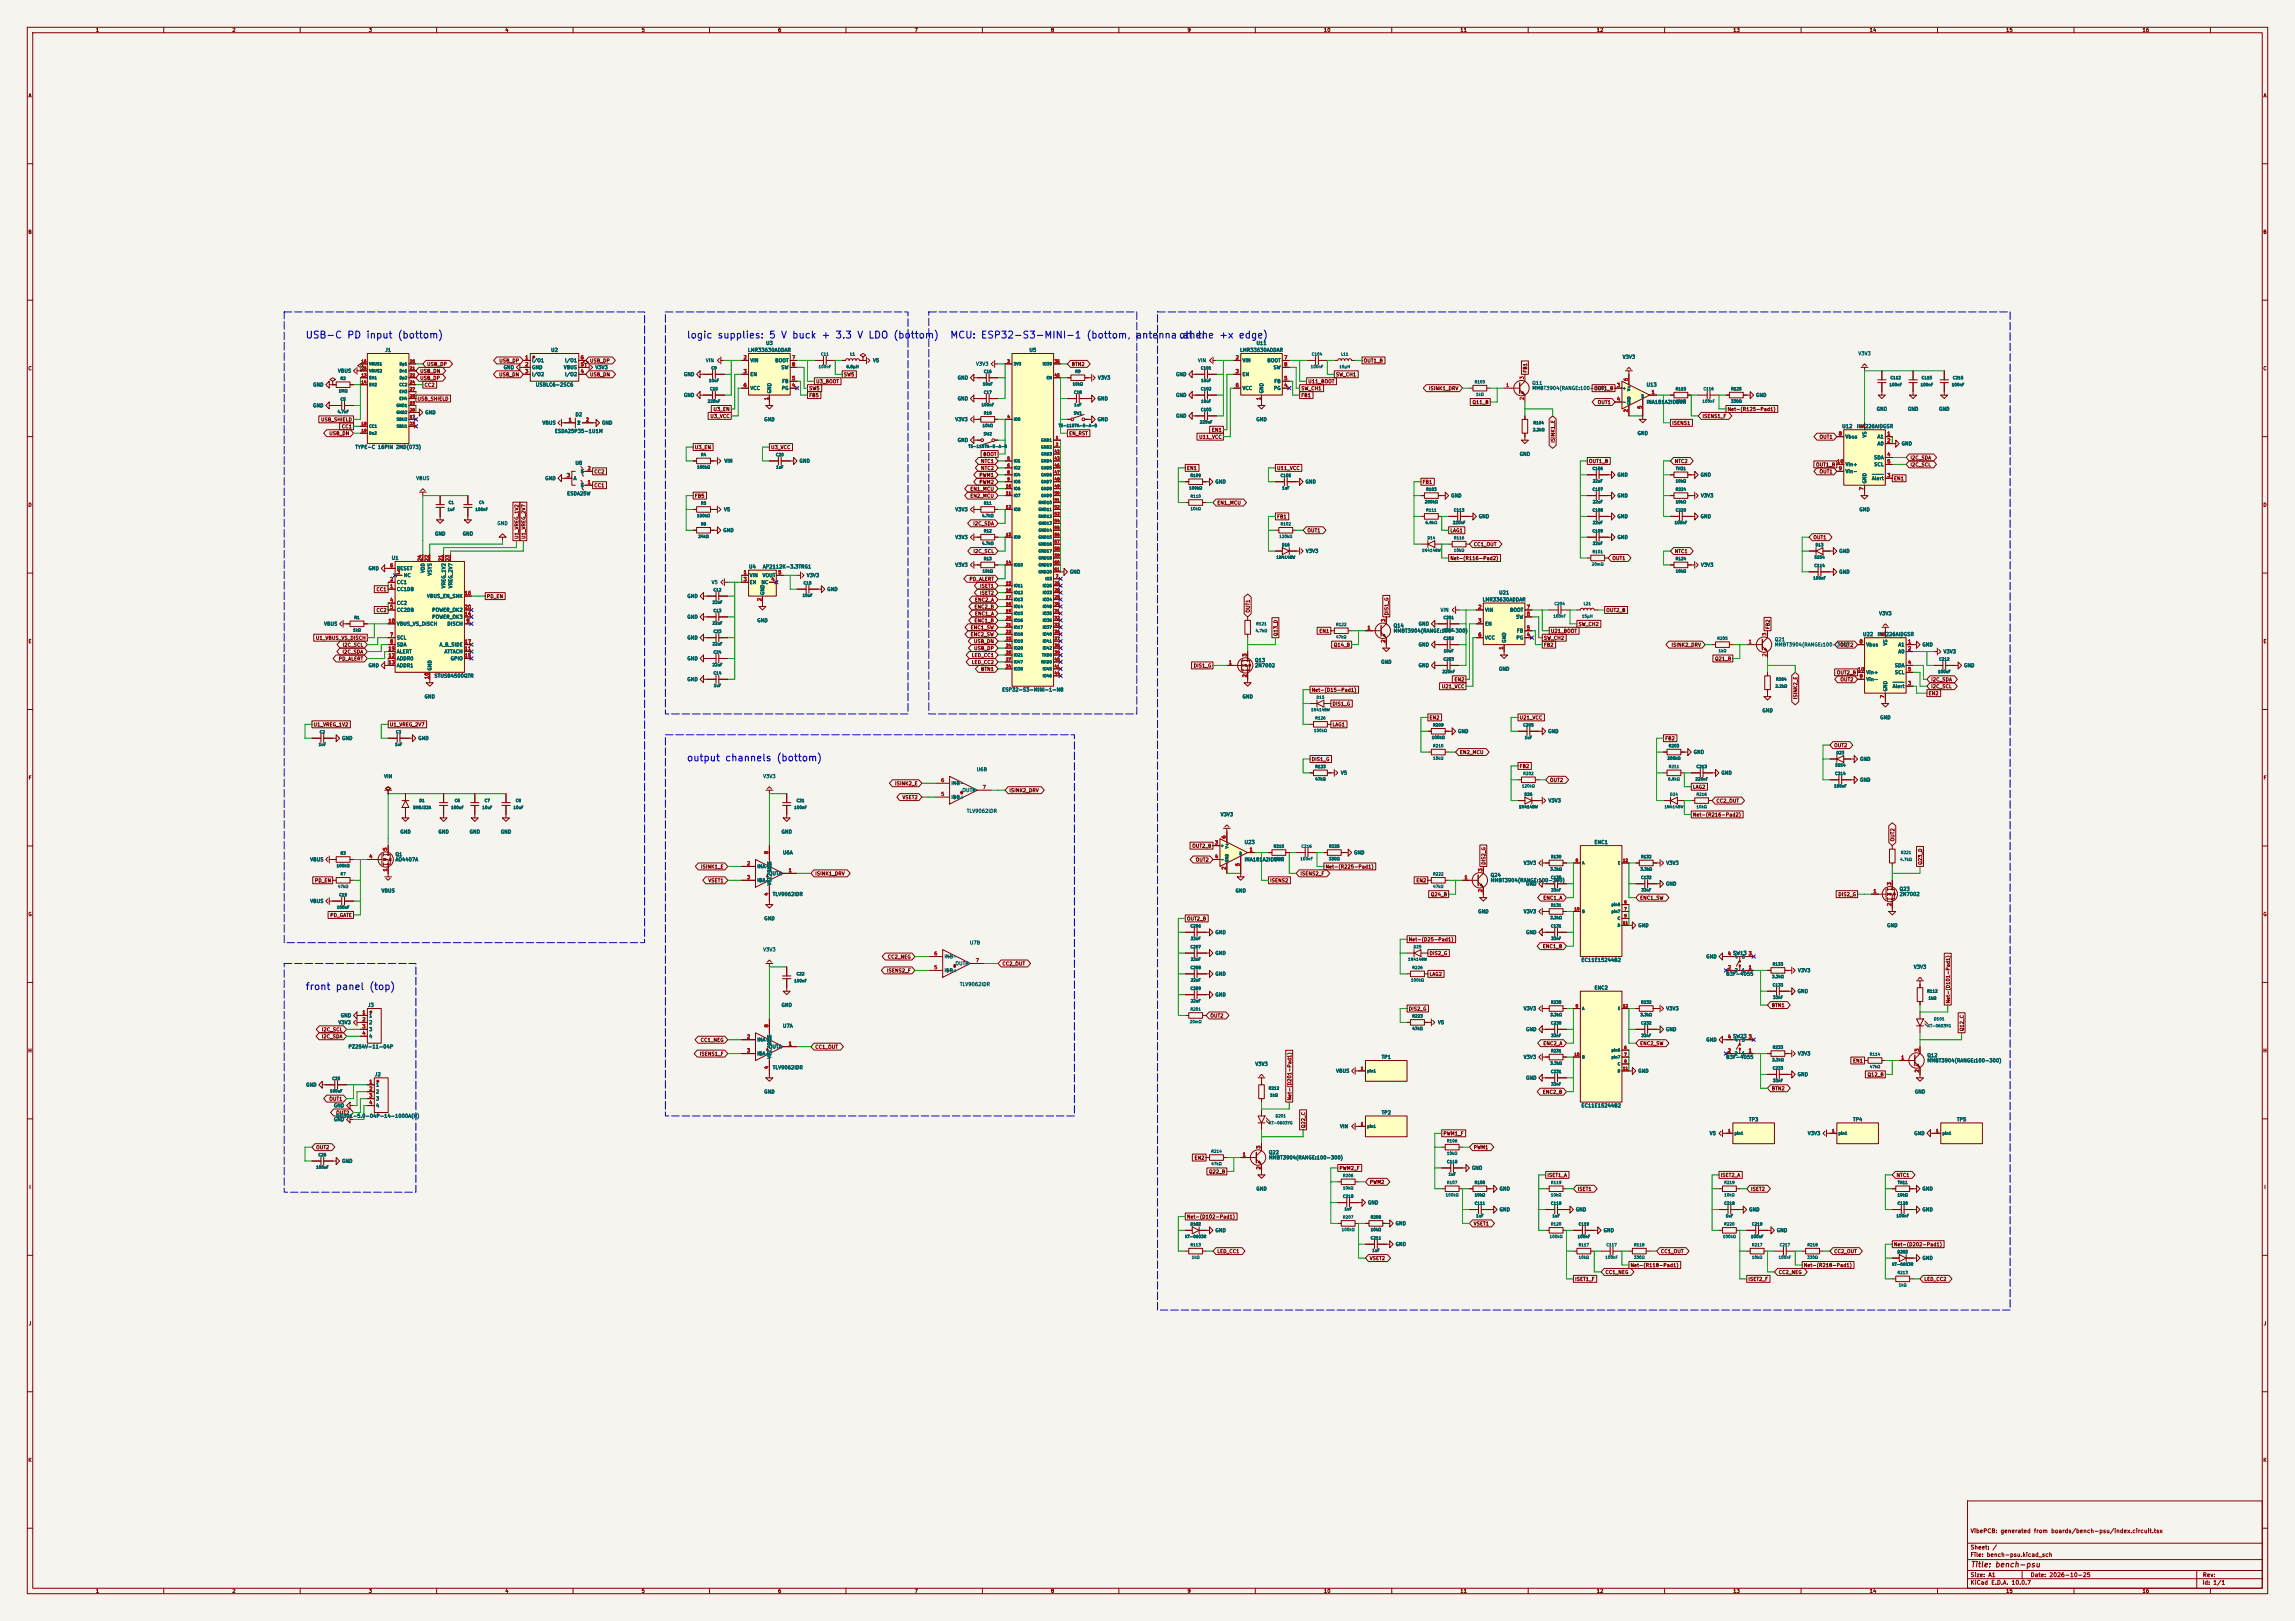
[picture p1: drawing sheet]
<svg xmlns="http://www.w3.org/2000/svg" width="841mm" height="594mm" viewBox="0 0 841 594" stroke-linecap="round" stroke-linejoin="round" font-family="sans-serif">
<defs><g id="words">
<g font-size="2.5" fill="#0000c2">
<text x="111.8" y="124.6">USB-C PD input (bottom)</text>
<text x="251.5" y="124.6">logic supplies: 5 V buck + 3.3 V LDO (bottom)</text>
<text x="348" y="124.6">MCU: ESP32-S3-MINI-1 (bottom, antennaother</text>
<text x="433" y="124.6">at the +x edge)</text>
<text x="251.5" y="279.6">output channels (bottom)</text>
<text x="111.8" y="363.4">front panel (top)</text>
</g>
<text font-size="2" fill="#840000" x="722" y="574.8">Title: bench-psu</text>
<g font-size="1.5" fill="#840000">
<text x="721.9" y="562.1">VibePCB: generated from boards/bench-psu/index.circuit.tsx</text>
<text x="721.9" y="568.1">Sheet: /</text>
<text x="721.9" y="570.8">File: bench-psu.kicad_sch</text>
<text x="721.9" y="581">KiCad E.D.A. 10.0.7</text>
<text x="721.9" y="578.2">Size: A1</text>
<text x="743.9" y="578.2">Date: 2026-10-25</text>
<text x="806.9" y="581">Id: 1/1</text>
<text x="807" y="578.2">Rev:</text>
</g>
<g font-size="1.3" fill="#840000">
<text x="35" y="12">1</text>
<text x="85" y="12">2</text>
<text x="135" y="12">3</text>
<text x="185" y="12">4</text>
<text x="235" y="12">5</text>
<text x="285" y="12">6</text>
<text x="335" y="12">7</text>
<text x="385" y="12">8</text>
<text x="435" y="12">9</text>
<text x="485" y="12">10</text>
<text x="535" y="12">11</text>
<text x="585" y="12">12</text>
<text x="635" y="12">13</text>
<text x="685" y="12">14</text>
<text x="735" y="12">15</text>
<text x="785" y="12">16</text>
<text x="10.3" y="36">A</text>
<text x="829.3" y="36">A</text>
<text x="10.2" y="86">B</text>
<text x="829.2" y="86">B</text>
<text x="10.2" y="136">C</text>
<text x="153.8" y="136.9">USB_DN</text>
<text x="156.3" y="134.4">USB_DP</text>
<text x="182.8" y="133.1">USB_DP</text>
<text x="216" y="133.1">USB_DP</text>
<text x="392.6" y="134.4">BTN2</text>
<text x="499.6" y="133.1">OUT1_B</text>
<text x="559.9" y="136.7" transform="rotate(-90 559.9 136.7)">FB1</text>
<text x="829.2" y="136">C</text>
<text x="153.8" y="139.5">USB_DP</text>
<text x="155.4" y="142">CC2</text>
<text x="182.7" y="138.2">USB_DN</text>
<text x="216" y="138.2">USB_DN</text>
<text x="296.4" y="143.3">SW5</text>
<text x="298.9" y="140.8">U3_BOOT</text>
<text x="309.1" y="138.2">SW5</text>
<text x="476.7" y="143.3">SW_CH1</text>
<text x="479.2" y="140.8">U11_BOOT</text>
<text x="489.4" y="138.2">SW_CH1</text>
<text x="523.5" y="143.3">ISINK1_DRV</text>
<text x="584" y="143.3">OUT1_B</text>
<text x="152.8" y="147.1">USB_SHIELD</text>
<text x="296.4" y="145.8">FB5</text>
<text x="476.7" y="145.8">FB1</text>
<text x="539.4" y="148.4">Q11_B</text>
<text x="585.3" y="148.4">OUT1</text>
<text x="117.5" y="154.7">USB_SHIELD</text>
<text x="260.1" y="153.5">U3_VCC</text>
<text x="261.3" y="150.9">U3_EN</text>
<text x="612.6" y="156">ISENS1</text>
<text x="623.7" y="153.5">ISENS1_F</text>
<text x="632.9" y="150.9">Net-(R125-Pad1)</text>
<text x="120.5" y="159.8">USB_DN</text>
<text x="125.1" y="157.3">CC1</text>
<text x="391.6" y="159.8">EN_RST</text>
<text x="439.3" y="161.1">U11_VCC</text>
<text x="443.9" y="158.5">EN1</text>
<text x="666.6" y="161.1">OUT1</text>
<text x="254.4" y="164.9">U3_EN</text>
<text x="282.4" y="164.9">U3_VCC</text>
<text x="360.2" y="167.4">BOOT</text>
<text x="570" y="162.4" transform="rotate(-90 570 162.4)">ISINK1_E</text>
<text x="217.6" y="173.8">CC2</text>
<text x="359.3" y="172.5">NTC2</text>
<text x="359.3" y="170">NTC1</text>
<text x="434.8" y="172.5">EN1</text>
<text x="467.8" y="172.5">U11_VCC</text>
<text x="582.1" y="170">OUT1_B</text>
<text x="613.5" y="170">NTC2</text>
<text x="665.3" y="171.2">OUT1_B</text>
<text x="666.6" y="173.8">OUT1</text>
<text x="699.9" y="168.7">I2C_SDA</text>
<text x="699.9" y="171.2">I2C_SCL</text>
<text x="217.6" y="178.9">CC1</text>
<text x="358.7" y="177.6">PWM2</text>
<text x="358.7" y="175">PWM1</text>
<text x="521.1" y="177.6">FB1</text>
<text x="693.9" y="176.3">EN1</text>
<text x="10.2" y="186">D</text>
<text x="254.4" y="182.7">FB5</text>
<text x="355.4" y="180.1">EN1_MCU</text>
<text x="355.4" y="182.7">EN2_MCU</text>
<text x="445.9" y="185.2">EN1_MCU</text>
<text x="829.2" y="186">D</text>
<text x="467.8" y="190.3">FB1</text>
<text x="190.3" y="197.7" transform="rotate(-90 190.3 197.7)">U1_VREG_1V2</text>
<text x="192.8" y="197.7" transform="rotate(-90 192.8 197.7)">U1_VREG_2V7</text>
<text x="356.5" y="192.8">I2C_SDA</text>
<text x="478.9" y="195.4">OUT1</text>
<text x="531.3" y="195.4">LAG1</text>
<text x="664.3" y="197.9">OUT1</text>
<text x="356.5" y="203">I2C_SCL</text>
<text x="539.9" y="200.4">CC1_OUT</text>
<text x="613.5" y="203">NTC1</text>
<text x="531.3" y="205.5">Net-(R116-Pad2)</text>
<text x="590.7" y="205.5">OUT1</text>
<text x="355.1" y="213.1">PD_ALERT</text>
<text x="359" y="215.7">ISET1</text>
<text x="137.8" y="217">CC1</text>
<text x="178.2" y="219.5">PD_EN</text>
<text x="357.1" y="220.8">ENC2_A</text>
<text x="359" y="218.2">ISET2</text>
<text x="137.8" y="224.6">CC2</text>
<text x="356.9" y="223.3">ENC2_B</text>
<text x="357.1" y="225.8">ENC1_A</text>
<text x="458.3" y="224.7" transform="rotate(-90 458.3 224.7)">OUT1</text>
<text x="509.1" y="225.6" transform="rotate(-90 509.1 225.6)">DIS1_G</text>
<text x="588.5" y="224.6">OUT2_B</text>
<text x="355.5" y="233.5">ENC2_SW</text>
<text x="355.5" y="230.9">ENC1_SW</text>
<text x="356.9" y="228.4">ENC1_B</text>
<text x="468.4" y="233.2" transform="rotate(-90 468.4 233.2)">Q13_D</text>
<text x="483.3" y="232.2">EN1</text>
<text x="568.1" y="232.2">U21_BOOT</text>
<text x="578.3" y="229.7">SW_CH2</text>
<text x="648.8" y="230.7" transform="rotate(-90 648.8 230.7)">FB2</text>
<text x="10.3" y="236">E</text>
<text x="115.6" y="234.7">U1_VBUS_VS_DISCH</text>
<text x="125.3" y="239.8">I2C_SDA</text>
<text x="125.4" y="237.3">I2C_SCL</text>
<text x="356.7" y="236">USB_DN</text>
<text x="356.8" y="238.5">USB_DP</text>
<text x="488.6" y="237.3">Q14_B</text>
<text x="565.6" y="234.7">SW_CH2</text>
<text x="565.6" y="237.3">FB2</text>
<text x="612.4" y="237.3">ISINK2_DRV</text>
<text x="674.2" y="237.3">OUT2</text>
<text x="829.3" y="236">E</text>
<text x="124" y="242.4">PD_ALERT</text>
<text x="355.9" y="241.1">LED_CC1</text>
<text x="355.9" y="243.6">LED_CC2</text>
<text x="437.3" y="244.9">DIS1_G</text>
<text x="628.3" y="242.4">Q21_B</text>
<text x="359.3" y="246.2">BTN1</text>
<text x="532.8" y="250">EN2</text>
<text x="672.9" y="247.4">OUT2_B</text>
<text x="674.2" y="250">OUT2</text>
<text x="707.5" y="250">I2C_SDA</text>
<text x="480.5" y="253.8">Net-(D15-Pad1)</text>
<text x="528.2" y="252.5">U21_VCC</text>
<text x="658.9" y="256.4" transform="rotate(-90 658.9 256.4)">ISINK2_E</text>
<text x="706.6" y="255.1">EN2</text>
<text x="707.5" y="252.5">I2C_SCL</text>
<text x="488.1" y="258.9">DIS1_G</text>
<text x="523.7" y="263.9">EN2</text>
<text x="556.7" y="263.9">U21_VCC</text>
<text x="114.7" y="266.5">U1_VREG_1V2</text>
<text x="142.7" y="266.5">U1_VREG_2V7</text>
<text x="488.1" y="266.5">LAG1</text>
<text x="610" y="271.6">FB2</text>
<text x="672" y="274.1">OUT2</text>
<text x="480.5" y="279.2">DIS1_G</text>
<text x="534.8" y="276.6">EN2_MCU</text>
<text x="556.7" y="281.7">FB2</text>
<text x="10.3" y="286">F</text>
<text x="567.8" y="286.8">OUT2</text>
<text x="829.3" y="286">F</text>
<text x="327.8" y="288.1">ISINK2_E</text>
<text x="330.5" y="293.2">VSET2</text>
<text x="369.7" y="290.6">ISINK2_DRV</text>
<text x="620.2" y="289.3">LAG2</text>
<text x="620.2" y="299.5">Net-(R216-Pad2)</text>
<text x="628.8" y="294.4">CC2_OUT</text>
<text x="436.7" y="310.9">OUT2_B</text>
<text x="694.5" y="308.5" transform="rotate(-90 694.5 308.5)">OUT2</text>
<text x="438" y="316">OUT2</text>
<text x="544.6" y="317" transform="rotate(-90 544.6 317)">DIS2_G</text>
<text x="704.6" y="317" transform="rotate(-90 704.6 317)">Q23_D</text>
<text x="115.2" y="323.6">PD_EN</text>
<text x="256.7" y="318.6">ISINK1_E</text>
<text x="259.4" y="323.6">VSET1</text>
<text x="298.6" y="321.1">ISINK1_DRV</text>
<text x="465.3" y="323.6">ISENS2</text>
<text x="476.4" y="321.1">ISENS2_F</text>
<text x="485.6" y="318.6">Net-(R225-Pad1)</text>
<text x="518.8" y="323.6">EN2</text>
<text x="524.2" y="328.7">Q24_B</text>
<text x="565.4" y="330">ENC1_A</text>
<text x="600.8" y="330">ENC1_SW</text>
<text x="673.5" y="328.7">DIS2_G</text>
<text x="10.2" y="336">G</text>
<text x="829.2" y="336">G</text>
<text x="120.9" y="336.3">PD_GATE</text>
<text x="434.8" y="337.6">OUT2_B</text>
<text x="516.1" y="345.2">Net-(D25-Pad1)</text>
<text x="565.2" y="347.8">ENC1_B</text>
<text x="325.2" y="351.6">CC2_NEG</text>
<text x="523.7" y="350.3">DIS2_G</text>
<text x="324.9" y="356.7">ISENS2_F</text>
<text x="367.2" y="354.1">CC2_OUT</text>
<text x="523.7" y="357.9">LAG2</text>
<text x="516.1" y="370.6">DIS2_G</text>
<text x="649.1" y="369.4">BTN1</text>
<text x="714.8" y="367.8" transform="rotate(-90 714.8 367.8)">Net-(D101-Pad1)</text>
<text x="443.4" y="373.2">OUT2</text>
<text x="117.7" y="380.8">I2C_SDA</text>
<text x="117.8" y="378.2">I2C_SCL</text>
<text x="256.6" y="382.1">CC1_NEG</text>
<text x="565.4" y="383.3">ENC2_A</text>
<text x="600.8" y="383.3">ENC2_SW</text>
<text x="719.9" y="378" transform="rotate(-90 719.9 378)">Q12_C</text>
<text x="10.2" y="386">H</text>
<text x="256.3" y="387.1">ISENS1_F</text>
<text x="298.6" y="384.6">CC1_OUT</text>
<text x="678.9" y="389.7">EN1</text>
<text x="829.2" y="386">H</text>
<text x="684.2" y="394.8">Q12_B</text>
<text x="565.2" y="401.1">ENC2_B</text>
<text x="649.1" y="399.8">BTN2</text>
<text x="120.5" y="403.6">OUT1</text>
<text x="473.5" y="403.4" transform="rotate(-90 473.5 403.4)">Net-(D201-Pad1)</text>
<text x="123" y="408.7">OUT2</text>
<text x="478.6" y="413.6" transform="rotate(-90 478.6 413.6)">Q22_C</text>
<text x="528.8" y="416.3">PWM1_F</text>
<text x="115.7" y="421.4">OUT2</text>
<text x="437.6" y="425.2">EN2</text>
<text x="539.9" y="421.4">PWM1</text>
<text x="442.9" y="430.3">Q22_B</text>
<text x="490.7" y="429">PWM2_F</text>
<text x="566.9" y="431.6">ISET1_A</text>
<text x="630.4" y="431.6">ISET2_A</text>
<text x="694.8" y="431.6">NTC1</text>
<text x="10.6" y="436">I</text>
<text x="501.8" y="434.1">PWM2</text>
<text x="578" y="436.7">ISET1</text>
<text x="641.5" y="436.7">ISET2</text>
<text x="829.6" y="436">I</text>
<text x="434.8" y="446.8">Net-(D102-Pad1)</text>
<text x="539.9" y="449.4">VSET1</text>
<text x="445.9" y="459.5">LED_CC1</text>
<text x="608.5" y="459.5">CC1_OUT</text>
<text x="672" y="459.5">CC2_OUT</text>
<text x="693.9" y="457">Net-(D202-Pad1)</text>
<text x="501.8" y="462.1">VSET2</text>
<text x="588.1" y="467.1">CC1_NEG</text>
<text x="597.3" y="464.6">Net-(R118-Pad1)</text>
<text x="651.6" y="467.1">CC2_NEG</text>
<text x="660.8" y="464.6">Net-(R218-Pad1)</text>
<text x="577" y="469.7">ISET1_F</text>
<text x="640.5" y="469.7">ISET2_F</text>
<text x="705" y="469.7">LED_CC2</text>
<text x="10.4" y="486">J</text>
<text x="829.4" y="486">J</text>
<text x="10.2" y="536">K</text>
<text x="829.2" y="536">K</text>
<text x="35" y="584">1</text>
<text x="85" y="584">2</text>
<text x="135" y="584">3</text>
<text x="185" y="584">4</text>
<text x="235" y="584">5</text>
<text x="285" y="584">6</text>
<text x="335" y="584">7</text>
<text x="385" y="584">8</text>
<text x="435" y="584">9</text>
<text x="485" y="584">10</text>
<text x="535" y="584">11</text>
<text x="585" y="584">12</text>
<text x="635" y="584">13</text>
<text x="685" y="584">14</text>
<text x="735" y="584">15</text>
<text x="785" y="584">16</text>
</g>
<g font-size="1.3" fill="#006464">
<text x="141" y="129.2">J1</text>
<text x="201.8" y="129.2">U2</text>
<text x="273.9" y="129.2">LMR33630ADDAR</text>
<text x="280.5" y="126.7">U3</text>
<text x="377.1" y="129.2">U5</text>
<text x="454.3" y="129.2">LMR33630ADDAR</text>
<text x="460.3" y="126.7">U11</text>
<text x="594.5" y="131.8">V3V3</text>
<text x="680.8" y="130.5">V3V3</text>
<text x="123.7" y="136.9">VBUS</text>
<text x="184.4" y="135.6">GND</text>
<text x="194.8" y="133">I/O1</text>
<text x="194.8" y="135.6">GND</text>
<text x="206.5" y="135.6">VBUS</text>
<text x="206.9" y="133">I/O1</text>
<text x="218" y="135.6">V3V3</text>
<text x="258.5" y="133">VIN</text>
<text x="274.8" y="133">VIN</text>
<text x="283.9" y="133">BOOT</text>
<text x="286.2" y="135.6">SW</text>
<text x="319.8" y="133">V5</text>
<text x="357.5" y="134.3">V3V3</text>
<text x="438.8" y="133">VIN</text>
<text x="455.1" y="133">VIN</text>
<text x="464.3" y="133">BOOT</text>
<text x="466.5" y="135.6">SW</text>
<text x="114.5" y="141.9">GND</text>
<text x="194.8" y="138.1">I/O2</text>
<text x="196.2" y="141.9">USBLC6-2SC6</text>
<text x="206.9" y="138.1">I/O2</text>
<text x="250.4" y="138.1">GND</text>
<text x="274.8" y="138.1">EN</text>
<text x="274.8" y="143.2">VCC</text>
<text x="286.3" y="143.2">PG</text>
<text x="286.5" y="140.7">FB</text>
<text x="350.8" y="139.4">GND</text>
<text x="402.2" y="139.4">V3V3</text>
<text x="430.8" y="138.1">GND</text>
<text x="455.1" y="138.1">EN</text>
<text x="455.1" y="143.2">VCC</text>
<text x="466.6" y="143.2">PG</text>
<text x="466.8" y="140.7">FB</text>
<text x="561.3" y="141.3">Q11</text>
<text x="561.3" y="143.2">MMBT3904(RANGE:100-300)</text>
<text x="603.2" y="141.9">U13</text>
<text x="114.5" y="149.6">GND</text>
<text x="250.4" y="145.7">GND</text>
<text x="282.9" y="144.3" transform="rotate(-90 282.9 144.3)">GND</text>
<text x="350.8" y="147">GND</text>
<text x="402" y="147">GND</text>
<text x="430.8" y="145.7">GND</text>
<text x="463.2" y="144.3" transform="rotate(-90 463.2 144.3)">GND</text>
<text x="603.2" y="148.3">INA181A2IDBVR</text>
<text x="643.3" y="145.7">GND</text>
<text x="155.6" y="152.1">GND</text>
<text x="198.6" y="155.9">VBUS</text>
<text x="210.7" y="152.9">D2</text>
<text x="211.3" y="155.9">1</text>
<text x="211.4" y="155.9">2</text>
<text x="220.4" y="155.9">GND</text>
<text x="279.9" y="154.6">GND</text>
<text x="349.9" y="154.6">V3V3</text>
<text x="402" y="154.6">GND</text>
<text x="430.8" y="153.4">GND</text>
<text x="460.2" y="154.6">GND</text>
<text x="687.5" y="150.8">GND</text>
<text x="699" y="150.8">GND</text>
<text x="710.4" y="150.8">GND</text>
<text x="203.2" y="159">ESDA25P35-1U1M</text>
<text x="599.9" y="159.7">GND</text>
<text x="674.9" y="157.2">U12</text>
<text x="676.1" y="161">Vbus</text>
<text x="680.3" y="157.2">INA226AIDGSR</text>
<text x="684.2" y="160.5" transform="rotate(-90 684.2 160.5)">VS</text>
<text x="687.8" y="161">A1</text>
<text x="130" y="164.8">TYPE-C 16PIN 2MD(073)</text>
<text x="350.8" y="162.3">GND</text>
<text x="556.7" y="167.3">GND</text>
<text x="687.8" y="163.5">A0</text>
<text x="696.7" y="163.5">GND</text>
<text x="210.7" y="170.6">U8</text>
<text x="212.6" y="173.7">K</text>
<text x="265.3" y="169.9">VIN</text>
<text x="292.8" y="169.9">GND</text>
<text x="676.1" y="173.7">Vin-</text>
<text x="676.1" y="171.1">Vin+</text>
<text x="686.6" y="168.6">SDA</text>
<text x="686.6" y="171.1">SCL</text>
<text x="152.4" y="176.2">VBUS</text>
<text x="199.6" y="176.2">GND</text>
<text x="210" y="176.2">A</text>
<text x="212.6" y="178.8">K</text>
<text x="445.2" y="177.5">GND</text>
<text x="478.2" y="177.5">GND</text>
<text x="592.5" y="175">GND</text>
<text x="623" y="175">GND</text>
<text x="684.2" y="177.3" transform="rotate(-90 684.2 177.3)">GND</text>
<text x="685.8" y="176.2">Alert</text>
<text x="207.7" y="181.8">ESDA25W</text>
<text x="531.6" y="182.6">GND</text>
<text x="592.5" y="182.6">GND</text>
<text x="623.1" y="182.6">V3V3</text>
<text x="265.2" y="187.7">V5</text>
<text x="349.9" y="187.7">V3V3</text>
<text x="541.7" y="190.2">GND</text>
<text x="592.5" y="190.2">GND</text>
<text x="623" y="190.2">GND</text>
<text x="681.2" y="187.7">GND</text>
<text x="159.2" y="196.5">GND</text>
<text x="169.4" y="196.5">GND</text>
<text x="182.1" y="192.7">GND</text>
<text x="264.9" y="195.3">GND</text>
<text x="349.9" y="197.8">V3V3</text>
<text x="592.5" y="197.8">GND</text>
<text x="478.4" y="202.9">V3V3</text>
<text x="673.8" y="202.9">GND</text>
<text x="134.9" y="209.2">GND</text>
<text x="143.4" y="205.4">U1</text>
<text x="145.3" y="209.2">RESET</text>
<text x="274.3" y="208.6">U4</text>
<text x="279.4" y="208.6">AP2112K-3.3TRG1</text>
<text x="349.9" y="208">V3V3</text>
<text x="623.1" y="208">V3V3</text>
<text x="145.3" y="214.3">CC1</text>
<text x="147.8" y="211.8">NC</text>
<text x="155.9" y="210.1" transform="rotate(-90 155.9 210.1)">VDD</text>
<text x="158.4" y="211.1" transform="rotate(-90 158.4 211.1)">VSYS</text>
<text x="163.5" y="215.7" transform="rotate(-90 163.5 215.7)">VREG_1V2</text>
<text x="166.1" y="215.7" transform="rotate(-90 166.1 215.7)">VREG_2V7</text>
<text x="260.6" y="214.3">V5</text>
<text x="274.5" y="211.8">VIN</text>
<text x="274.5" y="214.3">EN</text>
<text x="278.9" y="214.3">NC</text>
<text x="279.3" y="211.8">VOUT</text>
<text x="295.5" y="211.8">V3V3</text>
<text x="391.9" y="210.5">GND</text>
<text x="673.8" y="210.5">GND</text>
<text x="145.3" y="216.9">CC1DB</text>
<text x="145.3" y="221.9">CC2</text>
<text x="156.3" y="219.4">VBUS_EN_SNK</text>
<text x="251.7" y="219.4">GND</text>
<text x="280.4" y="218.2" transform="rotate(-90 280.4 218.2)">GND</text>
<text x="303" y="216.9">GND</text>
<text x="543.2" y="220.7">LMR33630ADDAR</text>
<text x="549.2" y="218.1">U21</text>
<text x="145.3" y="224.5">CC2DB</text>
<text x="158.2" y="227">POWER_OK3</text>
<text x="158.2" y="224.5">POWER_OK2</text>
<text x="251.7" y="227">GND</text>
<text x="527.7" y="224.5">VIN</text>
<text x="544" y="224.5">VIN</text>
<text x="553.2" y="224.5">BOOT</text>
<text x="555.4" y="227">SW</text>
<text x="688.5" y="225.8">V3V3</text>
<text x="118.6" y="229.6">VBUS</text>
<text x="145.3" y="229.6">VBUS_VS_DISCH</text>
<text x="163.8" y="229.6">DISCH</text>
<text x="277.3" y="228.3">GND</text>
<text x="510.5" y="230.2">Q14</text>
<text x="510.5" y="232.1">MMBT3904(RANGE:100-300)</text>
<text x="519.7" y="229.6">GND</text>
<text x="544" y="229.6">EN</text>
<text x="555.7" y="232.1">FB</text>
<text x="682.5" y="233.4">U22</text>
<text x="687.9" y="233.4">INA226AIDGSR</text>
<text x="145.3" y="234.6">SCL</text>
<text x="145.3" y="237.2">SDA</text>
<text x="145.3" y="239.7">ALERT</text>
<text x="160.9" y="237.2">A_B_SIDE</text>
<text x="162.7" y="239.7">ATTACH</text>
<text x="251.7" y="234.6">GND</text>
<text x="519.7" y="237.2">GND</text>
<text x="544" y="234.6">VCC</text>
<text x="552.1" y="235.7" transform="rotate(-90 552.1 235.7)">GND</text>
<text x="555.5" y="234.6">PG</text>
<text x="650.2" y="235.3">Q21</text>
<text x="650.2" y="237.2">MMBT3904(RANGE:100-300)</text>
<text x="683.7" y="237.2">Vbus</text>
<text x="691.8" y="236.7" transform="rotate(-90 691.8 236.7)">VS</text>
<text x="695.5" y="237.2">A1</text>
<text x="695.5" y="239.7">A0</text>
<text x="704.3" y="237.2">GND</text>
<text x="712" y="239.7">V3V3</text>
<text x="134.9" y="244.8">GND</text>
<text x="145.3" y="242.3">ADDR0</text>
<text x="145.3" y="244.8">ADDR1</text>
<text x="158.4" y="245.9" transform="rotate(-90 158.4 245.9)">GND</text>
<text x="165" y="242.3">GPIO</text>
<text x="251.7" y="242.3">GND</text>
<text x="459.7" y="242.9">Q13</text>
<text x="459.7" y="244.8">2N7002</text>
<text x="505.9" y="243.5">GND</text>
<text x="519.7" y="244.8">GND</text>
<text x="694.2" y="244.8">SDA</text>
<text x="719.5" y="244.8">GND</text>
<text x="159" y="248.6">STUSB4500QTR</text>
<text x="251.7" y="249.9">GND</text>
<text x="549.1" y="246.1">GND</text>
<text x="683.7" y="249.9">Vin-</text>
<text x="683.7" y="247.3">Vin+</text>
<text x="694.3" y="247.3">SCL</text>
<text x="155.4" y="256.2">GND</text>
<text x="367.1" y="253.7">ESP32-S3-MINI-1-N8</text>
<text x="455.1" y="256.2">GND</text>
<text x="691.8" y="253.5" transform="rotate(-90 691.8 253.5)">GND</text>
<text x="693.4" y="252.4">Alert</text>
<text x="645.6" y="261.3">GND</text>
<text x="688.8" y="263.9">GND</text>
<text x="534.1" y="268.9">GND</text>
<text x="567.1" y="268.9">GND</text>
<text x="125.2" y="271.5">GND</text>
<text x="153.1" y="271.5">GND</text>
<text x="620.5" y="276.6">GND</text>
<text x="681.4" y="279.1">GND</text>
<text x="140.6" y="285.4">VIN</text>
<text x="279.5" y="285.4">V3V3</text>
<text x="348.5" y="288">INB-</text>
<text x="357.8" y="282.9">U6B</text>
<text x="491.2" y="284.2">V5</text>
<text x="630.6" y="284.2">GND</text>
<text x="681.4" y="286.7">GND</text>
<text x="348.5" y="293.1">INB+</text>
<text x="352.5" y="290.5">OUTB</text>
<text x="354.1" y="298.1">TLV9062IDR</text>
<text x="447.2" y="299.4">V3V3</text>
<text x="567.3" y="294.3">V3V3</text>
<text x="146.5" y="305.8">GND</text>
<text x="160.5" y="305.8">GND</text>
<text x="171.9" y="305.8">GND</text>
<text x="183.4" y="305.8">GND</text>
<text x="286.2" y="305.8">GND</text>
<text x="455.9" y="309.6">U23</text>
<text x="584.1" y="309.6">ENC1</text>
<text x="113.5" y="315.9">VBUS</text>
<text x="144.8" y="314">Q1</text>
<text x="144.8" y="315.9">AO4407A</text>
<text x="286.7" y="313.4">U6A</text>
<text x="455.9" y="315.9">INA181A2IDBVR</text>
<text x="496" y="313.4">GND</text>
<text x="558.2" y="317.2">V3V3</text>
<text x="610.4" y="317.2">V3V3</text>
<text x="277.3" y="318.5">INA-</text>
<text x="277.3" y="323.5">INA+</text>
<text x="281.6" y="321">OUTA</text>
<text x="282.9" y="319.3" transform="rotate(-90 282.9 319.3)">VCC</text>
<text x="546.1" y="321.6">Q24</text>
<text x="546.1" y="323.5">MMBT3904(RANGE:100-300)</text>
<text x="139.7" y="327.4">VBUS</text>
<text x="282.9" y="324.6" transform="rotate(-90 282.9 324.6)">VEE/GND</text>
<text x="283" y="328.6">TLV9062IDR</text>
<text x="452.6" y="327.4">GND</text>
<text x="559" y="324.8">GND</text>
<text x="610.3" y="324.8">GND</text>
<text x="695.9" y="326.7">Q23</text>
<text x="695.9" y="328.6">2N7002</text>
<text x="113.5" y="331.2">VBUS</text>
<text x="541.5" y="335">GND</text>
<text x="558.2" y="335">V3V3</text>
<text x="279.9" y="337.5">GND</text>
<text x="600.1" y="340.1">GND</text>
<text x="691.4" y="340.1">GND</text>
<text x="355.2" y="346.4">U7B</text>
<text x="445.2" y="342.6">GND</text>
<text x="559" y="342.6">GND</text>
<text x="279.5" y="348.9">V3V3</text>
<text x="345.9" y="351.5">INB-</text>
<text x="445.2" y="350.2">GND</text>
<text x="579.4" y="352.8">EC11E15244B2</text>
<text x="625.1" y="351.5">GND</text>
<text x="635.5" y="351.5">4</text>
<text x="638.1" y="351.5">3</text>
<text x="345.9" y="356.6">INB+</text>
<text x="350" y="354">OUTB</text>
<text x="445.2" y="357.8">GND</text>
<text x="632.4" y="357.8">B3F-4055</text>
<text x="635.5" y="356.6">2</text>
<text x="638.1" y="356.6">1</text>
<text x="658.7" y="356.6">V3V3</text>
<text x="701.2" y="355.3">V3V3</text>
<text x="351.6" y="361.6">TLV9062IDR</text>
<text x="445.2" y="365.5">GND</text>
<text x="584.1" y="362.9">ENC2</text>
<text x="658.6" y="364.2">GND</text>
<text x="134.7" y="369.3">J3</text>
<text x="286.2" y="369.3">GND</text>
<text x="558.2" y="370.5">V3V3</text>
<text x="610.4" y="370.5">V3V3</text>
<text x="123.8" y="375.6">V3V3</text>
<text x="124.7" y="373.1">GND</text>
<text x="135.1" y="373.1">1</text>
<text x="135.1" y="375.6">2</text>
<text x="286.7" y="376.9">U7A</text>
<text x="526.8" y="375.6">V5</text>
<text x="135.1" y="378.2">3</text>
<text x="135.1" y="380.7">4</text>
<text x="277.3" y="382">INA-</text>
<text x="282.9" y="382.8" transform="rotate(-90 282.9 382.8)">VCC</text>
<text x="559" y="378.2">GND</text>
<text x="610.3" y="378.2">GND</text>
<text x="625.1" y="382">GND</text>
<text x="635.5" y="382">4</text>
<text x="638.1" y="382">3</text>
<text x="127.5" y="384.5">PZ254V-11-04P</text>
<text x="277.3" y="387">INA+</text>
<text x="281.6" y="384.5">OUTA</text>
<text x="282.9" y="388.1" transform="rotate(-90 282.9 388.1)">VEE/GND</text>
<text x="506.1" y="388.3">TP1</text>
<text x="558.2" y="388.3">V3V3</text>
<text x="632.4" y="388.3">B3F-4055</text>
<text x="635.5" y="387">2</text>
<text x="638.1" y="387">1</text>
<text x="658.7" y="387">V3V3</text>
<text x="706.1" y="387.7">Q12</text>
<text x="706.1" y="389.6">MMBT3904(RANGE:100-300)</text>
<text x="137.2" y="394.7">J2</text>
<text x="283" y="392.1">TLV9062IDR</text>
<text x="459.9" y="390.9">V3V3</text>
<text x="489.5" y="393.4">VBUS</text>
<text x="559" y="395.9">GND</text>
<text x="600.1" y="393.4">GND</text>
<text x="658.6" y="394.7">GND</text>
<text x="112" y="398.5">GND</text>
<text x="137.6" y="398.5">1</text>
<text x="137.6" y="401">2</text>
<text x="279.9" y="401">GND</text>
<text x="701.5" y="401">GND</text>
<text x="122.2" y="406.1">GND</text>
<text x="137.6" y="403.6">3</text>
<text x="137.6" y="406.1">4</text>
<text x="579.4" y="406.1">EC11E15244B2</text>
<text x="122.2" y="411.2">GND</text>
<text x="123" y="409.9">DG301-5.0-04P-14-1000A(H)</text>
<text x="490.9" y="413.7">VIN</text>
<text x="506.1" y="408.6">TP2</text>
<text x="640.8" y="411.2">TP3</text>
<text x="678.9" y="411.2">TP4</text>
<text x="717" y="411.2">TP5</text>
<text x="626.4" y="416.3">V5</text>
<text x="662.3" y="416.3">V3V3</text>
<text x="701.3" y="416.3">GND</text>
<text x="464.8" y="423.2">Q22</text>
<text x="464.8" y="425.1">MMBT3904(RANGE:100-300)</text>
<text x="125.2" y="426.4">GND</text>
<text x="539.2" y="429">GND</text>
<text x="460.2" y="436.6">GND</text>
<text x="549.3" y="436.6">GND</text>
<text x="704.3" y="436.6">GND</text>
<text x="501.1" y="441.7">GND</text>
<text x="511.2" y="449.3">GND</text>
<text x="549.3" y="444.2">GND</text>
<text x="577.3" y="444.2">GND</text>
<text x="640.8" y="444.2">GND</text>
<text x="704.3" y="444.2">GND</text>
<text x="445.2" y="451.8">GND</text>
<text x="587.4" y="451.8">GND</text>
<text x="650.9" y="451.8">GND</text>
<text x="511.2" y="456.9">GND</text>
<text x="704.3" y="462">GND</text>
</g>
<g font-size="1.3" fill="#a90000">
<text x="192.3" y="131.9">1</text>
<text x="212.6" y="131.9">6</text>
<text x="272.3" y="131.9">2</text>
<text x="290.1" y="131.9">7</text>
<text x="452.7" y="131.9">2</text>
<text x="470.4" y="131.9">7</text>
<text x="192.3" y="134.5">2</text>
<text x="192.3" y="137">3</text>
<text x="212.6" y="137">4</text>
<text x="212.6" y="134.5">5</text>
<text x="272.3" y="137">3</text>
<text x="290.1" y="134.5">8</text>
<text x="452.7" y="137">3</text>
<text x="470.4" y="134.5">8</text>
<text x="272.3" y="142.1">6</text>
<text x="290.1" y="142.1">4</text>
<text x="290.1" y="139.6">5</text>
<text x="452.7" y="142.1">6</text>
<text x="470.4" y="142.1">4</text>
<text x="470.4" y="139.6">5</text>
<text x="551.7" y="142.1">1</text>
<text x="558.7" y="139.2" transform="rotate(-90 558.7 139.2)">3</text>
<text x="592.4" y="142.1">3</text>
<text x="596.8" y="139.8" transform="rotate(-90 596.8 139.8)">6</text>
<text x="281.8" y="146.8" transform="rotate(-90 281.8 146.8)">1</text>
<text x="462.1" y="146.8" transform="rotate(-90 462.1 146.8)">1</text>
<text x="558.7" y="146.8" transform="rotate(-90 558.7 146.8)">2</text>
<text x="592.4" y="147.2">4</text>
<text x="601.8" y="150" transform="rotate(-90 601.8 150)">5</text>
<text x="605.1" y="144.6">1</text>
<text x="208.2" y="154.8">1</text>
<text x="214.5" y="154.8">2</text>
<text x="596.8" y="151.2" transform="rotate(-90 596.8 151.2)">2</text>
<text x="673.6" y="159.9">8</text>
<text x="683.1" y="156.9" transform="rotate(-90 683.1 156.9)">6</text>
<text x="691.4" y="159.9">1</text>
<text x="691.4" y="162.4">2</text>
<text x="691.4" y="167.5">4</text>
<text x="215.2" y="172.6">2</text>
<text x="673" y="170">10</text>
<text x="673.6" y="172.6">9</text>
<text x="691.4" y="170">5</text>
<text x="207.5" y="175.1">3</text>
<text x="215.2" y="177.7">1</text>
<text x="683.1" y="179.8" transform="rotate(-90 683.1 179.8)">7</text>
<text x="691.4" y="175.1">3</text>
<text x="142.8" y="208.1">6</text>
<text x="154.8" y="205.8" transform="rotate(-90 154.8 205.8)">24</text>
<text x="157.3" y="205.8" transform="rotate(-90 157.3 205.8)">22</text>
<text x="162.4" y="205.8" transform="rotate(-90 162.4 205.8)">21</text>
<text x="165" y="205.8" transform="rotate(-90 165 205.8)">23</text>
<text x="142.8" y="215.8">1</text>
<text x="142.8" y="213.2">2</text>
<text x="145.3" y="210.7">3</text>
<text x="272.3" y="210.7">1</text>
<text x="272.3" y="213.2">3</text>
<text x="282.5" y="213.2">4</text>
<text x="285" y="210.7">5</text>
<text x="142.8" y="220.8">4</text>
<text x="170.1" y="218.3">16</text>
<text x="279.3" y="220.4" transform="rotate(-90 279.3 220.4)">2</text>
<text x="142.8" y="223.4">5</text>
<text x="170.1" y="225.9">14</text>
<text x="170.1" y="223.4">20</text>
<text x="541.6" y="223.4">2</text>
<text x="559.3" y="223.4">7</text>
<text x="559.3" y="225.9">8</text>
<text x="142.2" y="228.5">18</text>
<text x="142.8" y="233.5">7</text>
<text x="170.7" y="228.5">9</text>
<text x="500.9" y="231">1</text>
<text x="507.9" y="228.1" transform="rotate(-90 507.9 228.1)">3</text>
<text x="541.6" y="228.5">3</text>
<text x="541.6" y="233.5">6</text>
<text x="559.3" y="233.5">4</text>
<text x="559.3" y="231">5</text>
<text x="647.6" y="233.1" transform="rotate(-90 647.6 233.1)">3</text>
<text x="690.7" y="233.1" transform="rotate(-90 690.7 233.1)">6</text>
<text x="142.2" y="238.6">19</text>
<text x="142.8" y="236.1">8</text>
<text x="170.1" y="238.6">11</text>
<text x="170.1" y="236.1">17</text>
<text x="507.9" y="235.7" transform="rotate(-90 507.9 235.7)">2</text>
<text x="551" y="238.2" transform="rotate(-90 551 238.2)">1</text>
<text x="640.6" y="236.1">1</text>
<text x="681.3" y="236.1">8</text>
<text x="699" y="236.1">1</text>
<text x="699" y="238.6">2</text>
<text x="142.2" y="241.2">12</text>
<text x="142.2" y="243.7">13</text>
<text x="170.1" y="241.2">15</text>
<text x="450.1" y="243.7">1</text>
<text x="457.1" y="240.8" transform="rotate(-90 457.1 240.8)">3</text>
<text x="647.6" y="240.8" transform="rotate(-90 647.6 240.8)">2</text>
<text x="699" y="243.7">4</text>
<text x="157.3" y="249" transform="rotate(-90 157.3 249)">10</text>
<text x="457.1" y="248.4" transform="rotate(-90 457.1 248.4)">2</text>
<text x="680.7" y="246.2">10</text>
<text x="681.3" y="248.8">9</text>
<text x="699" y="251.3">3</text>
<text x="699" y="246.2">5</text>
<text x="690.7" y="256" transform="rotate(-90 690.7 256)">7</text>
<text x="344.7" y="286.9">6</text>
<text x="344.7" y="292">5</text>
<text x="359.9" y="289.4">7</text>
<text x="142.1" y="311.9" transform="rotate(-90 142.1 311.9)">5</text>
<text x="445" y="309.7">3</text>
<text x="449.4" y="307.4" transform="rotate(-90 449.4 307.4)">6</text>
<text x="135.2" y="314.8">4</text>
<text x="273.6" y="317.4">2</text>
<text x="281.8" y="313.2" transform="rotate(-90 281.8 313.2)">8</text>
<text x="445" y="314.8">4</text>
<text x="454.5" y="317.6" transform="rotate(-90 454.5 317.6)">5</text>
<text x="457.7" y="312.3">1</text>
<text x="142.1" y="319.5" transform="rotate(-90 142.1 319.5)">1</text>
<text x="273.6" y="322.4">3</text>
<text x="288.8" y="319.9">1</text>
<text x="449.4" y="318.9" transform="rotate(-90 449.4 318.9)">2</text>
<text x="536.5" y="322.4">1</text>
<text x="543.4" y="319.5" transform="rotate(-90 543.4 319.5)">3</text>
<text x="281.8" y="328.4" transform="rotate(-90 281.8 328.4)">4</text>
<text x="543.4" y="327.1" transform="rotate(-90 543.4 327.1)">2</text>
<text x="686.3" y="327.5">1</text>
<text x="693.3" y="324.6" transform="rotate(-90 693.3 324.6)">3</text>
<text x="693.3" y="332.2" transform="rotate(-90 693.3 332.2)">2</text>
<text x="342.2" y="350.4">6</text>
<text x="357.4" y="352.9">7</text>
<text x="633" y="350.4">4 SW13</text>
<text x="640.6" y="350.4">3</text>
<text x="342.2" y="355.5">5</text>
<text x="633" y="355.5">2</text>
<text x="640.6" y="355.5">1</text>
<text x="132.6" y="372">1</text>
<text x="132.6" y="374.5">2</text>
<text x="132.6" y="377.1">3</text>
<text x="281.8" y="376.7" transform="rotate(-90 281.8 376.7)">8</text>
<text x="132.6" y="379.6">4</text>
<text x="273.6" y="380.9">2</text>
<text x="288.8" y="383.4">1</text>
<text x="633" y="380.9">4 SW23</text>
<text x="640.6" y="380.9">3</text>
<text x="273.6" y="385.9">3</text>
<text x="633" y="385.9">2</text>
<text x="640.6" y="385.9">1</text>
<text x="696.5" y="388.5">1</text>
<text x="703.4" y="385.5" transform="rotate(-90 703.4 385.5)">3</text>
<text x="281.8" y="391.9" transform="rotate(-90 281.8 391.9)">4</text>
<text x="703.4" y="393.2" transform="rotate(-90 703.4 393.2)">2</text>
<text x="135.2" y="397.4">1</text>
<text x="135.2" y="399.9">2</text>
<text x="135.2" y="402.5">3</text>
<text x="135.2" y="405">4</text>
<text x="455.2" y="424">1</text>
<text x="462.1" y="421.1" transform="rotate(-90 462.1 421.1)">3</text>
<text x="462.1" y="428.7" transform="rotate(-90 462.1 428.7)">2</text>
</g>
<g font-size="1" fill="#006464">
<text x="300.7" y="130.6">C11</text>
<text x="311.4" y="130.6">L1</text>
<text x="480.6" y="130.6">C104</text>
<text x="491.3" y="130.6">L11</text>
<text x="135.1" y="134.1">VBUS1</text>
<text x="135.1" y="136.6">VBUS2</text>
<text x="146.3" y="134.1">Dp1</text>
<text x="146.3" y="136.6">Dn1</text>
<text x="260.5" y="135.6">C9</text>
<text x="299.9" y="135.1">100nF</text>
<text x="310.1" y="135.1">6.8µH</text>
<text x="360.4" y="136.9">C16</text>
<text x="371.3" y="134.1">3V3</text>
<text x="381.9" y="134.1">IO39</text>
<text x="393.9" y="136.9">R9</text>
<text x="439.9" y="135.6">C101</text>
<text x="480.2" y="135.1">100nF</text>
<text x="490.7" y="135.1">15µH</text>
<text x="124.7" y="139.4">R2</text>
<text x="135.1" y="139.2">EH1</text>
<text x="135.1" y="141.7">EH2</text>
<text x="146.2" y="141.7">CC2</text>
<text x="146.3" y="139.2">Dp2</text>
<text x="259.7" y="140.2">10uF</text>
<text x="260.1" y="143.3">C10</text>
<text x="360" y="141.5">10uF</text>
<text x="383.4" y="139.2">EN</text>
<text x="392.9" y="141.5">10kΩ</text>
<text x="439.9" y="143.3">C102</text>
<text x="440" y="140.2">10uF</text>
<text x="540.3" y="140.7">R105</text>
<text x="594.5" y="143">+</text>
<text x="597.7" y="143.4" transform="rotate(-90 597.7 143.4)">V+</text>
<text x="613.9" y="143.3">R115</text>
<text x="624.1" y="143.3">C116</text>
<text x="634.2" y="143.3">R125</text>
<text x="692.2" y="141.7">100nF</text>
<text x="692.6" y="139.2">C112</text>
<text x="703.7" y="141.7">100nF</text>
<text x="704.1" y="139.2">C115</text>
<text x="715.1" y="141.7">100nF</text>
<text x="715.5" y="139.2">C215</text>
<text x="124" y="144">1MΩ</text>
<text x="124.7" y="147.1">C5</text>
<text x="145.2" y="149.3">GND1</text>
<text x="146.2" y="144.3">EH3</text>
<text x="146.2" y="146.8">EH4</text>
<text x="259.2" y="147.8">220nF</text>
<text x="359.5" y="149.1">100nF</text>
<text x="360.4" y="144.5">C17</text>
<text x="393.4" y="144.5">C18</text>
<text x="393.5" y="149.1">1uF</text>
<text x="440" y="147.8">10uF</text>
<text x="540.7" y="145.3">1kΩ</text>
<text x="594.5" y="148.1">-</text>
<text x="597.7" y="148.5" transform="rotate(-90 597.7 148.5)">GND</text>
<text x="613.9" y="147.8">10kΩ</text>
<text x="623.7" y="147.8">100nF</text>
<text x="634.2" y="147.8">330Ω</text>
<text x="123.6" y="151.6">4.7nF</text>
<text x="145.2" y="151.9">GND2</text>
<text x="145.2" y="154.4">SBU2</text>
<text x="360.4" y="152.1">R10</text>
<text x="371.3" y="154.4">IO0</text>
<text x="393.3" y="152.1">SW1</text>
<text x="439.6" y="155.4">220nF</text>
<text x="439.9" y="150.9">C103</text>
<text x="561.8" y="155.7">R104</text>
<text x="135.1" y="157">CC1</text>
<text x="135.1" y="159.5">Dn2</text>
<text x="145.2" y="157">SBU1</text>
<text x="359.9" y="156.7">10kΩ</text>
<text x="360.3" y="159.8">SW2</text>
<text x="387.8" y="156.7">TS-1187A-B-A-B</text>
<text x="561.6" y="158.2">2.2kΩ</text>
<text x="256.7" y="167.4">R4</text>
<text x="284.2" y="167.4">C20</text>
<text x="354.8" y="164.3">TS-1187A-B-A-B</text>
<text x="381.4" y="162">GND1</text>
<text x="381.4" y="164.6">GND2</text>
<text x="381.4" y="167.1">GND3</text>
<text x="255.3" y="172">100kΩ</text>
<text x="284.3" y="172">1uF</text>
<text x="371.3" y="169.7">IO1</text>
<text x="371.3" y="172.2">IO2</text>
<text x="381.4" y="169.7">GND4</text>
<text x="381.4" y="172.2">GND5</text>
<text x="583.4" y="172.5">C106</text>
<text x="614" y="172.5">TH21</text>
<text x="371.3" y="174.7">IO4</text>
<text x="371.3" y="177.3">IO5</text>
<text x="371.3" y="179.8">IO6</text>
<text x="381.4" y="174.7">GND6</text>
<text x="381.4" y="177.3">GND7</text>
<text x="381.4" y="179.8">GND8</text>
<text x="435.6" y="179.6">100kΩ</text>
<text x="436.1" y="175">R109</text>
<text x="469.1" y="175">C105</text>
<text x="469.7" y="179.6">1uF</text>
<text x="583.5" y="177">22uF</text>
<text x="613.9" y="177">10kΩ</text>
<text x="164.3" y="184.9">C1</text>
<text x="175.4" y="184.9">C4</text>
<text x="256.7" y="185.2">R5</text>
<text x="360.4" y="185.2">R11</text>
<text x="371.3" y="182.4">IO7</text>
<text x="380.4" y="184.9">GND10</text>
<text x="381.4" y="182.4">GND9</text>
<text x="436.1" y="182.6">R110</text>
<text x="522" y="184.7">200kΩ</text>
<text x="522.5" y="180.1">R103</text>
<text x="583.4" y="180.1">C107</text>
<text x="583.5" y="184.7">22uF</text>
<text x="613.9" y="180.1">R224</text>
<text x="613.9" y="184.7">10kΩ</text>
<text x="163.9" y="187.4">1uF</text>
<text x="174.1" y="187.4">100nF</text>
<text x="255.3" y="189.7">100kΩ</text>
<text x="359.7" y="189.7">4.7kΩ</text>
<text x="371.3" y="187.4">IO8</text>
<text x="380.4" y="187.4">GND11</text>
<text x="380.4" y="190">GND12</text>
<text x="436.1" y="187.2">10kΩ</text>
<text x="522.5" y="187.7">R111</text>
<text x="532.6" y="187.7">C113</text>
<text x="583.4" y="187.7">C108</text>
<text x="613.9" y="187.7">C220</text>
<text x="255.8" y="197.4">24kΩ</text>
<text x="256.7" y="192.8">R6</text>
<text x="360.4" y="195.3">R12</text>
<text x="371.3" y="197.6">IO9</text>
<text x="380.4" y="192.5">GND13</text>
<text x="380.4" y="195.1">GND14</text>
<text x="380.4" y="197.6">GND15</text>
<text x="468.7" y="197.4">120kΩ</text>
<text x="469.1" y="192.8">R102</text>
<text x="522.2" y="192.3">6.8kΩ</text>
<text x="523" y="197.9">D14</text>
<text x="532.3" y="192.3">220nF</text>
<text x="532.6" y="197.9">R116</text>
<text x="583.4" y="195.3">C109</text>
<text x="583.5" y="192.3">22uF</text>
<text x="613.5" y="192.3">100nF</text>
<text x="359.7" y="199.9">4.7kΩ</text>
<text x="380.4" y="200.1">GND16</text>
<text x="380.4" y="202.7">GND17</text>
<text x="469.6" y="200.4">D16</text>
<text x="520.9" y="202.4">1N4148W</text>
<text x="532.6" y="202.4">10kΩ</text>
<text x="583.4" y="202.9">R101</text>
<text x="583.5" y="199.9">22uF</text>
<text x="665.2" y="200.4">D13</text>
<text x="360.4" y="205.5">R13</text>
<text x="371.3" y="207.8">IO10</text>
<text x="380.4" y="205.2">GND18</text>
<text x="380.4" y="207.8">GND19</text>
<text x="467.6" y="205">1N4148W</text>
<text x="583.2" y="207.5">20mΩ</text>
<text x="613.9" y="205.5">R124</text>
<text x="664.7" y="208">C114</text>
<text x="664.7" y="205">SS54</text>
<text x="294.4" y="214.4">C15</text>
<text x="359.9" y="210.1">10kΩ</text>
<text x="371.3" y="215.4">IO11</text>
<text x="380.4" y="210.3">GND20</text>
<text x="381.9" y="215.4">IO26</text>
<text x="382.9" y="212.8">IO3</text>
<text x="613.9" y="210.1">10kΩ</text>
<text x="664.3" y="212.6">100nF</text>
<text x="261" y="221.5">22uF</text>
<text x="261.3" y="216.9">C12</text>
<text x="294" y="218.9">10uF</text>
<text x="371.3" y="217.9">IO12</text>
<text x="371.3" y="220.5">IO13</text>
<text x="381.9" y="217.9">IO33</text>
<text x="381.9" y="220.5">IO34</text>
<text x="569.5" y="222">C204</text>
<text x="580.2" y="222">L21</text>
<text x="129.7" y="227.1">R1</text>
<text x="261.3" y="224.5">C13</text>
<text x="371.3" y="223">IO14</text>
<text x="371.3" y="225.5">IO15</text>
<text x="381.9" y="223">IO48</text>
<text x="381.9" y="225.5">IO35</text>
<text x="528.8" y="227.1">C201</text>
<text x="569.1" y="226.6">100nF</text>
<text x="579.6" y="226.6">15µH</text>
<text x="129.3" y="231.6">1kΩ</text>
<text x="261" y="229.1">22uF</text>
<text x="261.3" y="232.2">C23</text>
<text x="371.3" y="228.1">IO16</text>
<text x="371.3" y="230.6">IO17</text>
<text x="371.3" y="233.2">IO18</text>
<text x="381.9" y="228.1">IO36</text>
<text x="381.9" y="230.6">IO37</text>
<text x="381.9" y="233.2">IO40</text>
<text x="460" y="231.9">4.7kΩ</text>
<text x="460.2" y="229.4">R121</text>
<text x="489.5" y="229.6">R122</text>
<text x="528.9" y="231.6">10uF</text>
<text x="261" y="236.7">22uF</text>
<text x="261.3" y="239.8">C24</text>
<text x="371.3" y="235.7">IO19</text>
<text x="371.3" y="238.2">IO20</text>
<text x="381.9" y="235.7">IO41</text>
<text x="381.9" y="238.2">IO42</text>
<text x="489.5" y="234.2">47kΩ</text>
<text x="528.8" y="234.7">C202</text>
<text x="528.9" y="239.3">10uF</text>
<text x="629.2" y="234.7">R205</text>
<text x="629.6" y="239.3">1kΩ</text>
<text x="261" y="244.3">22uF</text>
<text x="371.3" y="240.8">IO21</text>
<text x="371.3" y="243.3">IO47</text>
<text x="371.3" y="245.9">IO38</text>
<text x="381.5" y="243.3">RXD0</text>
<text x="381.7" y="240.8">TXD0</text>
<text x="381.9" y="245.9">IO45</text>
<text x="528.8" y="242.3">C203</text>
<text x="710.4" y="242.3">C212</text>
<text x="261.3" y="247.4">C14</text>
<text x="261.4" y="252">1uF</text>
<text x="381.9" y="248.4">IO46</text>
<text x="528.5" y="246.9">220nF</text>
<text x="650.7" y="249.7">R204</text>
<text x="710.1" y="246.9">100nF</text>
<text x="482.3" y="256.3">D15</text>
<text x="650.5" y="252.2">2.2kΩ</text>
<text x="480.3" y="260.9">1N4148W</text>
<text x="481.8" y="263.9">R126</text>
<text x="117" y="269">C2</text>
<text x="145" y="269">C3</text>
<text x="481.4" y="268.5">100kΩ</text>
<text x="525" y="266.4">R209</text>
<text x="558" y="266.4">C205</text>
<text x="116.7" y="273.6">1uF</text>
<text x="144.6" y="273.6">1uF</text>
<text x="524.5" y="271">100kΩ</text>
<text x="525" y="274.1">R210</text>
<text x="558.6" y="271">1uF</text>
<text x="611.4" y="274.1">R203</text>
<text x="481.8" y="281.7">R123</text>
<text x="525" y="278.6">10kΩ</text>
<text x="610.9" y="278.6">200kΩ</text>
<text x="611.4" y="281.7">R211</text>
<text x="621.5" y="281.7">C213</text>
<text x="672.4" y="281.2">SS54</text>
<text x="672.8" y="276.6">D23</text>
<text x="481.8" y="286.3">47kΩ</text>
<text x="558" y="284.2">R202</text>
<text x="611.1" y="286.3">6.8kΩ</text>
<text x="621.2" y="286.3">220nF</text>
<text x="672.3" y="284.2">C214</text>
<text x="557.6" y="288.8">120kΩ</text>
<text x="558.5" y="291.8">D26</text>
<text x="611.9" y="291.8">D24</text>
<text x="621.5" y="291.8">R216</text>
<text x="672" y="288.8">100nF</text>
<text x="151.2" y="296.7">SMBJ22A</text>
<text x="153.6" y="294.1">D1</text>
<text x="165.2" y="296.7">100uF</text>
<text x="166.5" y="294.1">C6</text>
<text x="176.6" y="296.7">10uF</text>
<text x="177.5" y="294.1">C7</text>
<text x="188" y="296.7">10uF</text>
<text x="188.9" y="294.1">C8</text>
<text x="290.9" y="296.7">100nF</text>
<text x="291.8" y="294.1">C21</text>
<text x="556.5" y="296.4">1N4148W</text>
<text x="609.8" y="296.4">1N4148W</text>
<text x="621.5" y="296.4">10kΩ</text>
<text x="447.2" y="310.6">+</text>
<text x="450.3" y="311.1" transform="rotate(-90 450.3 311.1)">V+</text>
<text x="466.6" y="310.9">R215</text>
<text x="476.8" y="310.9">C216</text>
<text x="486.9" y="310.9">R225</text>
<text x="124.7" y="313.4">R3</text>
<text x="447.2" y="315.7">-</text>
<text x="450.3" y="316.1" transform="rotate(-90 450.3 316.1)">GND</text>
<text x="466.6" y="315.5">10kΩ</text>
<text x="476.4" y="315.5">100nF</text>
<text x="486.8" y="315.5">330Ω</text>
<text x="568.2" y="314.7">R130</text>
<text x="579.6" y="317">A</text>
<text x="592.7" y="317">E</text>
<text x="601.2" y="314.7">R132</text>
<text x="696.2" y="315.7">4.7kΩ</text>
<text x="696.4" y="313.2">R221</text>
<text x="123.2" y="318">100kΩ</text>
<text x="124.7" y="321.1">R7</text>
<text x="525" y="321.1">R222</text>
<text x="568" y="319.3">3.3kΩ</text>
<text x="568.2" y="322.3">C130</text>
<text x="601" y="319.3">3.3kΩ</text>
<text x="601.2" y="322.3">C132</text>
<text x="123.7" y="325.6">47kΩ</text>
<text x="124.2" y="328.7">C19</text>
<text x="525" y="325.6">47kΩ</text>
<text x="568.3" y="326.9">33nF</text>
<text x="601.3" y="326.9">33nF</text>
<text x="123.3" y="333.2">100nF</text>
<text x="568.2" y="332.5">R131</text>
<text x="579.6" y="334.8">B</text>
<text x="590.4" y="332.2">pin6</text>
<text x="590.4" y="334.8">pin7</text>
<text x="436.1" y="340.1">C206</text>
<text x="568" y="337.1">3.3kΩ</text>
<text x="568.2" y="340.1">C131</text>
<text x="592.7" y="337.3">C</text>
<text x="592.7" y="339.8">D</text>
<text x="436.1" y="347.7">C207</text>
<text x="436.2" y="344.7">22uF</text>
<text x="517.9" y="347.7">D25</text>
<text x="568.3" y="344.7">33nF</text>
<text x="436.2" y="352.3">22uF</text>
<text x="515.9" y="352.3">1N4148W</text>
<text x="291.8" y="357.6">C22</text>
<text x="436.1" y="355.3">C208</text>
<text x="436.2" y="359.9">22uF</text>
<text x="516.9" y="359.9">100kΩ</text>
<text x="517.4" y="355.3">R226</text>
<text x="649.2" y="358.6">3.3kΩ</text>
<text x="649.5" y="354.1">R133</text>
<text x="290.9" y="360.2">100nF</text>
<text x="436.1" y="363">C209</text>
<text x="649.5" y="361.7">C133</text>
<text x="706.1" y="364">R112</text>
<text x="436.1" y="370.6">R201</text>
<text x="436.2" y="367.5">22uF</text>
<text x="568.2" y="368">R230</text>
<text x="579.6" y="370.3">A</text>
<text x="592.7" y="370.3">E</text>
<text x="601.2" y="368">R232</text>
<text x="649.6" y="366.3">33nF</text>
<text x="706.6" y="366.5">1kΩ</text>
<text x="435.9" y="375.2">20mΩ</text>
<text x="517.4" y="373.1">R223</text>
<text x="517.4" y="377.7">47kΩ</text>
<text x="568" y="372.6">3.3kΩ</text>
<text x="568.2" y="375.7">C230</text>
<text x="601" y="372.6">3.3kΩ</text>
<text x="601.2" y="375.7">C232</text>
<text x="706.2" y="376.7">KT-0603YG</text>
<text x="708.6" y="374.1">D101</text>
<text x="568.3" y="380.2">33nF</text>
<text x="601.3" y="380.2">33nF</text>
<text x="568.2" y="385.8">R231</text>
<text x="579.6" y="388.1">B</text>
<text x="590.4" y="385.6">pin6</text>
<text x="590.4" y="388.1">pin7</text>
<text x="649.2" y="389.1">3.3kΩ</text>
<text x="649.5" y="384.6">R233</text>
<text x="685" y="387.1">R114</text>
<text x="121.6" y="396">C25</text>
<text x="500.9" y="393.2">pin1</text>
<text x="568" y="390.4">3.3kΩ</text>
<text x="568.2" y="393.4">C231</text>
<text x="592.7" y="390.6">C</text>
<text x="592.7" y="393.2">D</text>
<text x="649.5" y="392.2">C233</text>
<text x="685" y="391.7">47kΩ</text>
<text x="120.8" y="400.6">100uF</text>
<text x="464.8" y="399.5">R212</text>
<text x="568.3" y="398">33nF</text>
<text x="649.6" y="396.7">33nF</text>
<text x="465.3" y="402.1">1kΩ</text>
<text x="464.9" y="412.2">KT-0603YG</text>
<text x="467.3" y="409.7">D201</text>
<text x="500.9" y="413.5">pin1</text>
<text x="530.1" y="418.8">R106</text>
<text x="635.5" y="416">pin1</text>
<text x="673.6" y="416">pin1</text>
<text x="711.7" y="416">pin1</text>
<text x="116.6" y="423.9">C26</text>
<text x="443.7" y="422.7">R214</text>
<text x="530.1" y="423.4">10kΩ</text>
<text x="115.7" y="428.5">100uF</text>
<text x="443.7" y="427.2">47kΩ</text>
<text x="492" y="431.5">R206</text>
<text x="530.1" y="426.5">C110</text>
<text x="530.7" y="431">1uF</text>
<text x="492" y="436.1">10kΩ</text>
<text x="530.1" y="434.1">R107</text>
<text x="540.3" y="434.1">R108</text>
<text x="568.2" y="434.1">R119</text>
<text x="631.7" y="434.1">R219</text>
<text x="695.3" y="434.1">TH11</text>
<text x="492" y="439.2">C210</text>
<text x="492.6" y="443.7">1uF</text>
<text x="529.6" y="438.7">100kΩ</text>
<text x="540.3" y="438.7">10kΩ</text>
<text x="540.3" y="441.7">C111</text>
<text x="568.2" y="441.7">C118</text>
<text x="568.2" y="438.7">10kΩ</text>
<text x="631.7" y="438.7">10kΩ</text>
<text x="631.7" y="441.7">C218</text>
<text x="695.2" y="438.7">10kΩ</text>
<text x="695.2" y="441.7">C120</text>
<text x="436.1" y="449.3">D102</text>
<text x="492" y="446.8">R207</text>
<text x="502.2" y="446.8">R208</text>
<text x="540.8" y="446.3">1uF</text>
<text x="568.2" y="449.3">R120</text>
<text x="568.8" y="446.3">1uF</text>
<text x="578.4" y="449.3">C119</text>
<text x="631.7" y="449.3">R220</text>
<text x="632.3" y="446.3">1uF</text>
<text x="641.9" y="449.3">C219</text>
<text x="694.8" y="446.3">100nF</text>
<text x="434.1" y="453.9">KT-0603R</text>
<text x="491.5" y="451.4">100kΩ</text>
<text x="502.2" y="451.4">10kΩ</text>
<text x="502.2" y="454.4">C211</text>
<text x="567.7" y="453.9">100kΩ</text>
<text x="578" y="453.9">100nF</text>
<text x="631.2" y="453.9">100kΩ</text>
<text x="641.5" y="453.9">100nF</text>
<text x="436.1" y="456.9">R113</text>
<text x="436.6" y="461.5">1kΩ</text>
<text x="502.7" y="459">1uF</text>
<text x="578.4" y="456.9">R117</text>
<text x="578.4" y="461.5">10kΩ</text>
<text x="588.1" y="461.5">100nF</text>
<text x="588.5" y="456.9">C117</text>
<text x="598.6" y="461.5">330Ω</text>
<text x="598.7" y="456.9">R118</text>
<text x="641.9" y="456.9">R217</text>
<text x="641.9" y="461.5">10kΩ</text>
<text x="651.6" y="461.5">100nF</text>
<text x="652" y="456.9">C217</text>
<text x="662.1" y="461.5">330Ω</text>
<text x="662.2" y="456.9">R218</text>
<text x="695.2" y="459.5">D202</text>
<text x="693.2" y="464.1">KT-0603R</text>
<text x="695.2" y="467.1">R213</text>
<text x="695.7" y="471.7">1kΩ</text>
</g>
<g font-size="1" fill="#a90000">
<text x="132.3" y="133.2">16</text>
<text x="132.3" y="135.7">25</text>
<text x="150.1" y="133.2">20</text>
<text x="150.1" y="135.7">21</text>
<text x="369" y="133.2">3</text>
<text x="386.3" y="133.2">35</text>
<text x="132.3" y="138.2">13</text>
<text x="132.3" y="140.8">14</text>
<text x="150.1" y="138.2">22</text>
<text x="150.1" y="140.8">24</text>
<text x="150.1" y="143.3">27</text>
<text x="386.3" y="138.2">45</text>
<text x="150.1" y="148.4">15</text>
<text x="150.1" y="145.9">28</text>
<text x="150.1" y="153.5">17</text>
<text x="150.1" y="150.9">26</text>
<text x="369" y="153.5">4</text>
<text x="132.3" y="156">18</text>
<text x="132.3" y="158.6">19</text>
<text x="150.1" y="156">23</text>
<text x="386.8" y="161.1">1</text>
<text x="386.3" y="166.2">42</text>
<text x="386.8" y="163.6">2</text>
<text x="369" y="168.7">5</text>
<text x="369" y="171.3">6</text>
<text x="369" y="173.8">8</text>
<text x="386.3" y="168.7">43</text>
<text x="386.3" y="171.3">46</text>
<text x="386.3" y="173.8">47</text>
<text x="368.5" y="178.9">10</text>
<text x="369" y="176.3">9</text>
<text x="386.3" y="176.3">48</text>
<text x="386.3" y="178.9">49</text>
<text x="368.5" y="181.4">11</text>
<text x="386.3" y="181.4">50</text>
<text x="386.3" y="184">51</text>
<text x="368.5" y="186.5">12</text>
<text x="386.3" y="186.5">52</text>
<text x="386.3" y="189">53</text>
<text x="386.3" y="191.6">54</text>
<text x="368.5" y="196.7">13</text>
<text x="386.3" y="194.1">55</text>
<text x="386.3" y="196.7">56</text>
<text x="386.3" y="199.2">57</text>
<text x="386.3" y="201.7">58</text>
<text x="368.5" y="206.8">14</text>
<text x="386.3" y="204.3">59</text>
<text x="386.3" y="206.8">60</text>
<text x="386.3" y="209.4">61</text>
<text x="368.5" y="214.4">15</text>
<text x="386.3" y="214.4">26</text>
<text x="386.8" y="211.9">7</text>
<text x="368.5" y="217">16</text>
<text x="368.5" y="219.5">17</text>
<text x="386.3" y="217">28</text>
<text x="386.3" y="219.5">29</text>
<text x="368.5" y="222.1">18</text>
<text x="368.5" y="224.6">19</text>
<text x="368.5" y="227.1">20</text>
<text x="386.3" y="222.1">30</text>
<text x="386.3" y="224.6">31</text>
<text x="386.3" y="227.1">32</text>
<text x="368.5" y="229.7">21</text>
<text x="368.5" y="232.2">22</text>
<text x="386.3" y="229.7">33</text>
<text x="386.3" y="232.2">36</text>
<text x="368.5" y="234.8">23</text>
<text x="368.5" y="237.3">24</text>
<text x="368.5" y="239.8">25</text>
<text x="386.3" y="234.8">37</text>
<text x="386.3" y="237.3">38</text>
<text x="386.3" y="239.8">39</text>
<text x="368.5" y="242.4">27</text>
<text x="368.5" y="244.9">34</text>
<text x="386.3" y="242.4">40</text>
<text x="386.3" y="244.9">41</text>
<text x="386.3" y="247.5">44</text>
<text x="577.3" y="316">8</text>
<text x="594.6" y="316">12</text>
<text x="576.8" y="333.8">10</text>
<text x="595.1" y="331.3">6</text>
<text x="595.1" y="333.8">7</text>
<text x="594.6" y="338.9">11</text>
<text x="595.1" y="336.4">9</text>
<text x="577.3" y="369.4">8</text>
<text x="594.6" y="369.4">12</text>
<text x="576.8" y="387.2">10</text>
<text x="595.1" y="384.6">6</text>
<text x="595.1" y="387.2">7</text>
<text x="595.1" y="389.7">9</text>
<text x="498.5" y="392.2">1</text>
<text x="594.6" y="392.2">11</text>
<text x="498.5" y="412.6">1</text>
<text x="633.2" y="415.1">1</text>
<text x="671.3" y="415.1">1</text>
<text x="709.4" y="415.1">1</text>
</g>
<g font-size="1" fill="#840000">
<text x="351.8" y="291.3">B</text>
<text x="280.7" y="321.7">A</text>
<text x="349.3" y="354.8">B</text>
<text x="280.7" y="385.2">A</text>
</g>
<g font-size=".5" fill="#006464">
<text x="602.4" y="145.9" transform="rotate(-90 602.4 145.9)">REF</text>
<text x="455" y="313.5" transform="rotate(-90 455 313.5)">REF</text>
</g>
</g></defs>
<path d="M0 0h841v594h-841z" fill="#f5f4ef" stroke="#f5f4ef" stroke-width=".37"/>
<g fill="none" stroke="#840000" stroke-width=".37">
<path d="M10 10h821v574h-821zM12 12h817v570h-817zM60 10v2M110 10v2M160 10v2M210 10v2M260 10v2M310 10v2M360 10v2M410 10v2M460 10v2M510 10v2"/>
<path d="M560 10v2M610 10v2M660 10v2M710 10v2M760 10v2M810 10v2M10 60h2M829 60h2M10 110h2M829 110h2M10 160h2M829 160h2"/>
<path d="M10 210h2M829 210h2M10 260h2M646.4 255.3h2.6l-1.3 1.2zM647.7 254v1.3M829 260h2M678.2 278.1h1.2M679.4 276.9l1.3 1.2-1.3 1.3zM609.6 293.4h2.5M612.1 293.4l2.6-1.3v2.5zM612.1 292.1v2.5M614.7 293.4h2.5"/>
<path d="M619.8 293.4h1.2M621 292.4h5.1v2h-5.1zM626.1 293.4h1.3M670.6 285.7h3.3M674.9 285.7h4.5M679.4 284.5l1.3 1.2-1.3 1.3zM10 310h2M599.4 316.2h1.3M600.7 315.2h5.1v2h-5.1zM605.8 316.2h2.5M608.3 315v2.5M608.8 315.5l.8 .7-.8 .8"/>
<path d="M829 310h2M566.4 323.8h3.3M566.4 334h1.3M567.7 333h5.1v2h-5.1zM570.7 323.8h3.3M572.8 334h1.2M596.9 339.1h1.3M598.2 337.8l1.2 1.3-1.2 1.3zM599.4 323.8h3.3M603.8 323.8h4.5M608.3 322.6l1.3 1.2-1.3 1.3zM685.8 327.7h5.3"/>
<path d="M691.1 325.8v3.8M691.6 325.9h2.6v3.5h-2.6M691.6 327.7h1.8v5M691.6 325.4v1M691.6 327.2v1M691.6 328.9v1M693.4 322.6v3.3M693.8 327.3h.8M694.2 327.3l.4 .6h-.8zM10 360h2M515.6 349.2h2.6M515.6 356.9h1.3"/>
<path d="M516.9 355.9h5.1v2h-5.1zM518.2 349.2l2.5-1.2v2.5zM518.2 348v2.5M520.7 349.2h2.5M522 356.9h1.2M565.1 340.4v2.5l-1.2-1.3zM565.1 341.6h4.6M570.7 341.6h3.3M631.2 349.2v2.6l-1.3-1.3zM631.2 350.5h11.4M632.5 355.6h10.1M637.3 352.3l-1 1.8"/>
<path d="M637.5 350.5v1.8M637.5 353.8v1.8M647.7 355.6h1.3M649 354.6h5v2h-5zM654 355.6h1.3M829 360h2M434.3 364.5h3.3M434.3 372.1h1.3M435.6 371.1h5.1v2h-5.1zM438.7 364.5h4.5M440.7 372.1h1.3M443.2 363.2l1.3 1.3-1.3 1.3z"/>
<path d="M515.6 374.6h1.3M516.9 373.6h5.1v2.1h-5.1zM522 374.6h2.5M524.5 373.4v2.5M525 373.9l.8 .7-.8 .8M564.6 368.8l-.7 .8 .7 .7M565.1 375.9v2.6l-1.2-1.3zM565.1 368.3v2.5M565.1 377.2h4.6M565.1 369.6h2.6M567.7 368.6h5.1v2h-5.1zM570.7 377.2h3.3"/>
<path d="M572.8 369.6h1.2M647.7 363.2h3.3M652 363.2h3.3M461 395h2.5M461.3 397.5h2v5.1h-2zM461.5 394.5l.8-.8 .7 .8M462.3 395v2.5M564.6 386.6l-.7 .7 .7 .8M565.1 393.7v2.5l-1.2-1.2zM565.1 387.3h2.6M565.1 386.1v2.5M565.1 395h4.6"/>
<path d="M567.7 386.3h5.1v2.1h-5.1zM570.7 395h3.3M572.8 387.3h1.2M647.7 386.1h1.3M649 385.1h5v2h-5zM654 386.1h2.6M655.3 393.7h1.3M656.6 392.4l1.3 1.3-1.3 1.3zM656.6 384.8v2.5M657.1 385.3l.8 .8-.8 .7M10 410h2M461 408.9h2.5l-1.2 2.6z"/>
<path d="M461 411.5h2.5M462.3 419.1v2.5l-1.9 1.9M462.3 402.6v1.3M462.3 406.4v2.5M462.3 411.5v2.5M464.1 409.7l1 1M464.1 410.7l1 1M496.1 412l-.8 .7 .8 .8M496.6 411.5v2.5M496.6 412.7h1.2M529.6 419.4h5.1v2h-5.1zM829 410h2"/>
<path d="M442 424.2h1.2M443.2 423.2h5.1v2h-5.1zM448.3 424.2h1.3M454.7 424.2h5.7M460.4 424.8l1.9 1.9v3.8M461 430.5h2.5l-1.2 1.3zM490.2 433.1h1.3M491.5 432.1h5.1v2h-5.1zM496.6 433.1h1.2M499.1 439.4l1.3 1.3-1.3 1.3zM528.3 428h3.3M528.3 435.6h1.3"/>
<path d="M528.3 420.4h1.3M529.6 434.6h5.1v2h-5.1zM532.6 428h4.6M534.7 435.6h1.2M534.7 420.4h1.2M537.2 426.7l1.3 1.3-1.3 1.3zM538.5 435.6h1.2M539.7 434.6h5.1v2h-5.1zM544.8 435.6h2.6M547.4 434.3l1.2 1.3-1.2 1.3zM566.4 435.6h1.3M567.7 434.6h5.1v2h-5.1z"/>
<path d="M572.8 435.6h1.2M10 460h2M490.2 440.7h3.3M494.5 440.7h4.6M508 448.3h1.3M509.3 447l1.2 1.3-1.2 1.3zM538.5 443.2h3.3M542.8 443.2h4.6M547.4 442l1.2 1.2-1.2 1.3zM566.4 443.2h3.3M570.7 443.2h4.6M575.3 442l1.3 1.2-1.3 1.3z"/>
<path d="M829 460h2M10 510h2M829 510h2M10 560h2M721 550h108v32h-108zM829 560h2M721 578.5h108M721 575.5h108M721 571.5h108M721 565.5h108M741 575.5v3M805 575.5v6.5"/>
<path d="M60 582v2M110 582v2M160 582v2M210 582v2M260 582v2M310 582v2M360 582v2M410 582v2M460 582v2M510 582v2M560 582v2M610 582v2"/>
<path d="M660 582v2M710 582v2M760 582v2M810 582v2"/>
<circle cx="692.5" cy="327.7" r="2.79"/>
<circle cx="637.5" cy="352.3" r=".25"/>
<circle cx="637.5" cy="353.8" r=".25"/>
<circle cx="461" cy="424.2" r="2.82"/>
</g>
<g fill="none" stroke="#840000" stroke-width=".38">
<path d="M673.9 284.2v3.1M674.9 284.2v3.1M569.7 322.3v3.1M570.7 322.3v3.1M602.7 322.3v3.1M603.8 322.3v3.1M569.7 340.1v3.1M570.7 340.1v3.1M437.6 363v3M438.7 363v3M569.7 375.7v3M570.7 375.7v3"/>
<path d="M651 361.7v3M652 361.7v3M569.7 393.4v3.1M570.7 393.4v3.1M493.5 439.2v3M494.5 439.2v3M531.6 426.5v3M532.6 426.5v3M541.8 441.7v3.1M542.8 441.7v3.1M569.7 441.7v3.1M570.7 441.7v3.1"/>
</g>
<path d="M460.4 422.3v3.8" fill="none" stroke="#840000" stroke-width=".51"/>
<g fill="#840000" stroke="#840000" stroke-width=".37">
<path d="M461.5 425.4l.5 1.1-1-.5z"/>
<path d="M691.9 327.7l1-.4v.7z"/>
<circle cx="693.4" cy="325.9" r=".25"/>
<circle cx="693.4" cy="329.4" r=".25"/>
</g>
<path d="M500.4 388.6h15.2v7.6h-15.2z" fill="#ffffc2"/>
<path d="M496.1 391.7l-.8 .7 .8 .8M496.6 392.4h3.8M496.6 391.2v2.5M500.4 388.6h15.2v7.6h-15.2z" fill="none" stroke="#840000" stroke-width=".37"/>
<path d="M500.4 408.9h15.2v7.7h-15.2z" fill="#ffffc2"/>
<g fill="none" stroke="#840000" stroke-width=".37">
<path d="M558.8 137.2v2.5l-1.9 1.9M595.6 135.9h2.6M596.1 135.4l.8-.8 .8 .8M596.9 135.9v1.3M682 134.6h2.5M682.5 134.1l.8-.8 .7 .8M683.3 134.6v1.3M712.5 135.9v3.3M436.9 151.1v2.6l-1.3-1.3zM436.9 152.4h1.2M551.2 142.2h5.7M556.9 142.9l1.9 1.9v2.5"/>
<path d="M712.5 140.2v3.3M646.7 247.6h2v5.1h-2zM647.7 246.4v1.2M647.7 252.7v1.3M689.6 257.8h2.5l-1.2 1.3zM690.9 256.5v1.3M609.6 275.6h1.3M610.9 274.6h5v2h-5zM615.9 275.6h2.6M618.5 274.3l1.3 1.3-1.3 1.3zM670.6 278.1h2.5M673.1 278.1l2.5-1.2v2.5z"/>
<path d="M673.1 276.9v2.5M675.6 278.1h2.6M480.1 283.2h1.2M481.3 282.2h5.1v2h-5.1zM486.4 283.2h1.3M609.6 283.2h1.3M610.9 282.2h5v2h-5zM615.9 283.2h1.3M619.8 283.2h3.3M624.1 283.2h4.5M628.6 281.9l1.3 1.3-1.3 1.3zM566.4 316.2h1.3"/>
<path d="M567.7 315.2h5.1v2h-5.1zM572.8 316.2h1.2M692.4 311.1h2v5.1h-2zM693.4 309.9v1.2M693.4 316.2v1.3M497.8 412.7h2.6M500.4 408.9h15.2v7.7h-15.2zM629.9 435.6h1.3M631.2 434.6h5.1v2h-5.1zM636.3 435.6h1.2M693.4 435.6h1.3M694.7 434.6h5.1v2h-5.1z"/>
<path d="M699.8 435.6h1.2M500.4 448.3h1.2M500.4 455.9h3.3M501.6 447.3h5.1v2h-5.1zM504.7 455.9h4.6M506.7 448.3h1.3M509.3 454.7l1.2 1.2-1.2 1.3zM566.4 450.8h1.3M567.7 449.8h5.1v2.1h-5.1zM572.8 450.8h1.2M576.6 450.8h3.3M576.6 458.5h1.2"/>
<path d="M577.8 457.5h5.1v2h-5.1zM580.9 450.8h4.6M582.9 458.5h1.3M585.5 449.6l1.2 1.2-1.2 1.3zM586.7 458.5h3.3M591.1 458.5h3.3M596.9 458.5h1.3M598.2 457.5h5v2h-5zM603.2 458.5h1.3M629.9 443.2h3.3M634.2 443.2h3.3M640.1 450.8h3.3"/>
<path d="M640.1 458.5h1.2M641.3 457.5h5.1v2h-5.1zM644.4 450.8h4.6M646.4 458.5h1.3M649 449.6l1.2 1.2-1.2 1.3zM650.2 458.5h3.3M654.6 458.5h3.3M693.4 443.2h3.3M696 459.7l2.5 1.3-2.5 1.3zM697.7 443.2h3.3M697.7 458.2l-1 1M698.5 459.7v2.6"/>
<path d="M698.8 458.2l-1.1 1M693.4 461h2.6M698.5 461h2.5"/>
<circle cx="557.5" cy="142.2" r="2.82"/>
</g>
<g fill="none" stroke="#840000" stroke-width=".38">
<path d="M710.9 139.2h3.1M710.9 140.2h3.1M623.1 281.7v3M624.1 281.7v3M503.7 454.4v3.1M504.7 454.4v3.1M579.9 449.3v3.1M580.9 449.3v3.1M590 456.9v3.1M591.1 456.9v3.1M633.2 441.7v3.1M634.2 441.7v3.1"/>
<path d="M643.4 449.3v3.1M644.4 449.3v3.1M653.5 456.9v3.1M654.6 456.9v3.1M696.7 441.7v3.1M697.7 441.7v3.1"/>
</g>
<path d="M556.9 140.3v3.8" fill="none" stroke="#840000" stroke-width=".51"/>
<path d="M557.5 144l.5-.5 .5 1z" fill="#840000" stroke="#840000" stroke-width=".37"/>
<path d="M454.7 129.5h15.2v15.3h-15.2z" fill="#ffffc2"/>
<g fill="none" stroke="#840000" stroke-width=".37">
<path d="M436.9 135.9v2.5l-1.3-1.2zM436.9 137.2h1.2M452.1 132.1h2.6M452.1 137.2h2.6M454.7 129.5h15.2v15.3h-15.2zM469.9 132.1h2.5M469.9 139.7h2.5M469.9 134.6h2.5M436.9 143.5v2.5l-1.3-1.2zM436.9 144.8h1.2M452.1 142.2h2.6M462.3 144.8v2.5"/>
<path d="M469.9 142.2h2.5M557.5 161.3h2.6l-1.3 1.3zM558.8 160v1.3M487.7 283.2h1.2M488.9 281.9v2.6M489.5 282.4l.7 .8-.7 .8M448.3 303.5h2.5M448.8 303l.8-.7 .7 .7M449.6 303.5v1.3M629.9 450.8h1.3M631.2 449.8h5.1v2.1h-5.1zM636.3 450.8h1.2"/>
</g>
<path d="M683.3 233.7h15.2v20.3h-15.2z" fill="#ffffc2"/>
<g fill="none" stroke="#840000" stroke-width=".37">
<path d="M680.7 236.2h2.6M683.3 233.7h15.2v20.3h-15.2zM690.9 231.1v2.6M698.5 236.2h2.5M698.5 238.8h2.5M680.7 246.4h2.6M680.7 248.9h2.6M690.9 254v2.5M698.5 251.5h2.5M698.5 243.8h2.5M698.5 246.4h2.5M716.3 243.8h1.2"/>
<path d="M717.5 242.6l1.3 1.2-1.3 1.3zM693.4 468.6h1.3M694.7 467.6h5.1v2h-5.1zM699.8 468.6h1.2"/>
</g>
<path d="M693.7 250h4.1" fill="none" stroke="#006464" stroke-width=".37"/>
<path d="M447 307.3l10.2 5.1-10.2 5.1z" fill="#ffffc2"/>
<g fill="none" stroke="#840000" stroke-width=".37">
<path d="M556.3 285.7h1.2M557.5 284.7h5.1v2.1h-5.1zM562.6 285.7h1.3M444.5 309.9h2.5M444.5 315h2.5M447 307.3l10.2 5.1-10.2 5.1zM449.6 304.8v3.8M449.6 316.2v3.8M454.7 313.7v7.6M457.2 312.4h2.5M464.8 312.4h1.3M466.1 311.4h5.1v2h-5.1z"/>
<path d="M471.2 312.4h1.2M475 312.4h3.3M479.3 312.4h3.3M485.1 312.4h1.3M486.4 311.4h5.1v2h-5.1zM491.5 312.4h2.5M494 311.1l1.3 1.3-1.3 1.3zM543.6 317.5v2.5l-1.9 1.9M564.6 315.5l-.7 .7 .7 .8M565.1 315v2.5M565.1 316.2h1.3M453.4 321.3h2.5l-1.2 1.3z"/>
<path d="M523.2 322.6h1.3M524.5 321.6h5.1v2h-5.1zM529.6 322.6h1.3M535.9 322.6h5.8M541.7 323.2l1.9 1.9v3.8M542.3 328.9h2.5l-1.2 1.3zM564.6 333.2l-.7 .8 .7 .8M565.1 322.6v2.5l-1.2-1.3zM565.1 323.8h1.3M565.1 332.7v2.6M565.1 334h1.3M434.3 341.6h3.3"/>
<path d="M434.3 349.2h3.3M434.3 356.9h3.3M438.7 341.6h4.5M438.7 349.2h4.5M438.7 356.9h4.5M443.2 340.4l1.3 1.2-1.3 1.3zM443.2 348l1.3 1.2-1.3 1.3zM443.2 355.6l1.3 1.3-1.3 1.2zM668.8 414.5l-.8 .8 .8 .8M669.3 414v2.6M669.3 415.3h1.3M707.4 414v2.6l-1.3-1.3z"/>
<path d="M707.4 415.3h1.3M701 435.6h1.3M702.3 434.3l1.3 1.3-1.3 1.3zM434.3 458.5h1.3M435.6 457.5h5.1v2h-5.1zM440.7 458.5h1.3M637.5 443.2h1.3M638.8 442l1.3 1.2-1.3 1.3zM660.4 458.5h1.3M661.7 457.5h5v2h-5zM666.7 458.5h1.3M701 443.2h1.3"/>
<path d="M702.3 459.7l1.3 1.3-1.3 1.3zM702.3 442l1.3 1.2-1.3 1.3zM701 461h1.3"/>
<circle cx="542.3" cy="322.6" r="2.82"/>
</g>
<path d="M478.3 310.9v3M479.3 310.9v3M437.6 340.1v3.1M437.6 347.7v3.1M437.6 355.3v3.1M438.7 340.1v3.1M438.7 347.7v3.1M438.7 355.3v3.1" fill="none" stroke="#840000" stroke-width=".38"/>
<path d="M541.7 320.7v3.8" fill="none" stroke="#840000" stroke-width=".51"/>
<path d="M542.3 324.4l.5-.6 .5 1.1z" fill="#840000" stroke="#840000" stroke-width=".37"/>
<path d="M635 411.5h15.2v7.6h-15.2z" fill="#ffffc2"/>
<path d="M655.3 355.6h1.3M656.6 354.3v2.6M657.1 354.8l.8 .8-.8 .8M630.7 414.5l-.8 .8 .8 .8M631.2 415.3h3.8M631.2 414v2.6M635 411.5h15.2v7.6h-15.2z" fill="none" stroke="#840000" stroke-width=".37"/>
<path d="M673.1 411.5h15.2v7.6h-15.2z" fill="#ffffc2"/>
<path d="M670.6 415.3h2.5M673.1 411.5h15.2v7.6h-15.2zM434.3 450.8h2.6M436.9 449.6l2.5 1.2-2.5 1.3zM438.7 448.1l-1.1 1M439.4 449.6v2.5M439.4 450.8h3.8M439.7 448.1l-1 1M443.2 449.6l1.3 1.2-1.3 1.3zM490.2 448.3h1.3M491.5 447.3h5.1v2h-5.1zM496.6 448.3h1.2" fill="none" stroke="#840000" stroke-width=".37"/>
<path d="M543.6 221h15.2v15.2h-15.2z" fill="#ffffc2"/>
<g fill="none" stroke="#840000" stroke-width=".37">
<path d="M121.9 139.7l1-.6-1-.7-1 .7 1 .6v1.3M123.2 140h5.1v2h-5.1zM130.3 135.1l-.8 .8 .8 .8M130.8 134.6v2.6M130.8 135.9h1.3M132.1 134.6l1-.6-1-.7-1 .7 1 .6v1.3M132.1 135.9h.1M298.4 132.1h3.4M302.8 132.1h3.3M119.4 141l1.2-1.3v2.5zM120.6 147.3v2.6l-1.2-1.3zM120.6 141h2.6"/>
<path d="M120.6 148.6h4.6M121.9 141h.1M126.2 148.6h3.3M128.3 141h1.2M152.4 151.1h1.3M153.7 149.9l1.2 1.2-1.2 1.3zM280.7 148.6h2.5l-1.3 1.3zM281.9 147.3v1.3M541 223.5h2.6M541 228.6h2.6M541 233.7h2.6M543.6 221h15.2v15.2h-15.2z"/>
<path d="M551.2 236.2v3.8M558.8 223.5h2.5M558.8 233.7h2.5M558.8 231.1h2.5M558.8 226.1h2.5M549.9 240h2.5l-1.2 1.3zM556.3 268h3.3M560.6 268h4.5M565.1 266.7l1.3 1.3-1.3 1.2zM342.9 287h5.1M342.9 292.1h5.1M348 284.5l10.1 5.1-10.1 5z"/>
<path d="M349 287h1.5M349 292.1h1.5M349.8 291.3v1.6M358.1 289.6h5.1M276.9 378.5l10.1 5-10.1 5.1zM281.9 373.4v7.6M271.8 381h5.1M271.8 386.1h5.1M277.9 381h1.5M277.9 386.1h1.5M278.6 385.3v1.5M280.7 395h2.5l-1.3 1.2z"/>
<path d="M281.9 386.1v8.9M287 383.5h5.1"/>
</g>
<path d="M301.8 130.6v3M302.8 130.6v3M125.2 147.1v3M126.2 147.1v3M559.6 266.4v3.1M560.6 266.4v3.1" fill="none" stroke="#840000" stroke-width=".38"/>
<path d="M134.6 129.5h15.3v33.1h-15.3z" fill="#ffffc2"/>
<g fill="none" stroke="#840000" stroke-width=".37">
<path d="M132.1 138.4h2.5M132.1 133.3h2.5M132.1 135.9h2.5M134.6 129.5h15.3v33.1h-15.3zM149.9 138.4h2.5M149.9 133.3h2.5M149.9 135.9h2.5M190.5 133.3v2.6l-1.3-1.3zM190.5 134.6h3.8M191.8 132.1h2.5M191.8 137.2h2.5M194.3 129.5h17.8v10.2h-17.8z"/>
<path d="M212.1 132.1h2.5M212.1 134.6h2.5M212.1 137.2h2.5M132.1 141h2.5M132.1 156.2h2.5M132.1 158.7h2.5M149.9 141h2.5M149.9 148.6h2.5M149.9 153.7h2.5M149.9 156.2h2.5M149.9 151.1h2.5M149.9 143.5h2.5"/>
<path d="M149.9 146h2.5M154.2 179.8l.7-.7 .8 .7M281.9 168.9h3.3M286.3 168.9h3.3M153.7 180.3h2.5M154.9 180.3v1.3M184.1 299.7h2.6l-1.3 1.3zM185.4 290.8v3.3M185.4 295.1v4.6M288.3 290.8v3.3M288.3 295.1v3.3"/>
</g>
<circle cx="195.6" cy="130.8" r=".38" fill="#840000" stroke="#840000" stroke-width=".37"/>
<path d="M285.2 167.4v3M286.3 167.4v3M183.9 294.1h3M183.9 295.1h3M286.8 294.1h3M286.8 295.1h3" fill="none" stroke="#840000" stroke-width=".38"/>
<path d="M274.3 129.5h15.3v15.3h-15.3z" fill="#ffffc2"/>
<path d="M271.8 132.1h2.5M271.8 137.2h2.5M274.3 129.5h15.3v15.3h-15.3zM289.6 132.1h2.5M289.6 139.7h2.5M289.6 134.6h2.5M271.8 142.2h2.5M281.9 144.8v2.5M289.6 142.2h2.5M278.1 222.2h2.6l-1.3 1.3zM279.4 221v1.2" fill="none" stroke="#840000" stroke-width=".37"/>
<path d="M274.3 208.9h10.2v9.5h-10.2z" fill="#ffffc2"/>
<g fill="none" stroke="#840000" stroke-width=".37">
<path d="M289.6 168.9h1.2M290.8 167.6l1.3 1.3-1.3 1.3zM271.8 210.8h2.5M271.8 213.4h2.5M274.3 208.9h10.2v9.5h-10.2zM279.4 218.4v2.6M281.9 213.4h2.6M284.5 210.8h2.5M292.1 210.8h1.3M293.4 209.5v2.6M293.9 210.1l.7 .7-.7 .8M299.7 215.9h1.3"/>
<path d="M301 214.6l1.3 1.3-1.3 1.3zM280.7 289.6h2.5M281.2 289.1l.7-.8 .8 .8M281.9 289.6v1.2"/>
</g>
<path d="M144.8 205.7h25.4v40.7h-25.4z" fill="#ffffc2"/>
<g fill="none" stroke="#840000" stroke-width=".37">
<path d="M142.2 215.9h2.6M142.2 213.4h2.6M142.2 208.3h2.6M144.8 205.7h25.4v40.7h-25.4zM144.8 210.8h2.5M154.9 203.2v2.5M157.5 203.2v2.5M162.6 203.2v2.5M165.1 203.2v2.5M170.2 218.4h2.5M142.2 221h2.6M142.2 223.5h2.6"/>
<path d="M142.2 233.7h2.6M142.2 236.2h2.6M142.2 228.6h2.6M142.2 238.8h2.6M170.2 223.5h2.5M170.2 236.2h2.5M170.2 228.6h2.5M170.2 238.8h2.5M170.2 226.1h2.5M142.2 241.3h2.6M142.2 243.8h2.6M157.5 246.4v2.5"/>
<path d="M170.2 241.3h2.5M287 299.7h2.6l-1.3 1.3zM288.3 298.4v1.3M271.8 317.5h5.1M276.9 315l10.1 5-10.1 5.1zM277.9 317.5h1.5M281.9 309.9v7.6M271.8 322.6h5.1M277.9 322.6h1.5M278.6 321.8v1.5M280.7 331.5h2.5l-1.3 1.2zM281.9 322.6v8.9"/>
<path d="M287 320h5.1M280.7 353.1h2.5M281.2 352.6l.7-.8 .8 .8M281.9 353.1v1.2M288.3 354.3v3.3M288.3 358.6v4.6M287 363.2h2.6l-1.3 1.3z"/>
</g>
<path d="M286.8 357.6h3M286.8 358.6h3" fill="none" stroke="#840000" stroke-width=".38"/>
<path d="M370.8 129.5h15.3v122h-15.3z" fill="#ffffc2"/>
<g fill="none" stroke="#840000" stroke-width=".37">
<path d="M214.6 133.3l1-.6-1-.6-1 .6 1 .6v1.3M214.6 134.6h.1M214.6 134.6h1.3M215.9 133.3v2.6M216.4 133.9l.8 .7-.8 .8M256.5 135.9v2.5l-1.2-1.2zM256.5 137.2h4.6M262.1 137.2h3.3M263.7 131.3l-.8 .8 .8 .7M264.2 130.8v2.5M264.2 132.1h1.2M308.6 132.1h1.3l.2-.5 .4-.2 .5 .2 .1 .5 .2-.5 .5-.2 .4 .2 .2 .5 .2-.5 .5-.2 .4 .2 .2 .5 .2-.5 .4-.2 .5 .2 .2 .5h2.5"/>
<path d="M316.2 130.8l1-.6-1-.7-1 .7 1 .6v1.3M316.2 132.1h.1M317.5 130.8v2.5M318 131.3l.8 .8-.8 .7M356.9 137.2v2.5l-1.3-1.3zM356.9 138.4h4.5M362.5 138.4h3.3M364 132.6l-.8 .7 .8 .8M364.5 133.3h1.3M364.5 132.1v2.5M368.3 133.3h2.5M370.8 129.5h15.3v122h-15.3z"/>
<path d="M386.1 133.3h2.5M386.1 138.4h2.5M391.2 138.4h1.2M392.4 137.4h5.1v2h-5.1zM397.5 138.4h2.5M400 137.2v2.5M400.6 137.7l.7 .7-.7 .8M438.1 137.2h3.4M442.5 137.2h3.3M701 135.9v3.3M205.2 154.2l-.7 .7 .7 .8M205.7 154.9h5.1"/>
<path d="M205.7 153.7v2.5M210.8 153.2v3.5M213.4 154.9h5M218.4 153.7l1.3 1.2-1.3 1.3zM256.5 143.5v2.5l-1.2-1.2zM256.5 144.8h4.6M262.1 144.8h3.3M355.6 146l1.3-1.2v2.5zM356.4 152.9l-.8 .8 .8 .7M356.9 153.7h2.5M356.9 146h4.5M356.9 152.4v2.5"/>
<path d="M359.4 152.7h5.1v2h-5.1zM362.5 146h3.3M364.5 153.7h1.3M368.3 153.7h2.5M391.2 153.7h1.2M391.2 146h3.3M395.5 146h4.5M397.3 151.9l-3.9 1.3M397.5 153.7h2.5M400 152.4l1.3 1.3-1.3 1.2zM400 144.8l1.3 1.2-1.3 1.3zM438.1 144.8h3.4"/>
<path d="M438.1 152.4h3.4M442.5 144.8h3.3M442.5 152.4h3.3M461 148.6h2.5l-1.2 1.3zM462.3 147.3v1.3M557.8 153.7h2v5h-2zM558.8 152.4v1.3M558.8 158.7v1.3M600.7 153.7h2.5l-1.2 1.2zM602 152.4v1.3M612.1 144.8h1.3M613.4 143.8h5.1v2h-5.1z"/>
<path d="M618.5 144.8h1.3M622.3 144.8h3.3M626.6 144.8h3.3M688.3 144.8h2.6l-1.3 1.2zM689.6 143.5v1.3M701 140.2v3.3M205.7 174v2.5l-1.2-1.2zM205.7 175.3h3.8M210.8 172.7h-1.3v5.1h1.3M212.9 170.9l.5 .5v2.6l.5 .5M212.9 176l.5 .5v2.6l.5 .5M213.4 172.7h3.8"/>
<path d="M213.4 177.8h3.8M254 168.9h1.3M255.3 167.9h5v2h-5zM260.3 168.9h2.6M262.9 167.6v2.6M263.4 168.1l.8 .8-.8 .8M356.9 160v2.6l-1.3-1.3zM356.9 161.3h2.5M363.5 161.8l-3.8 1.3M364.5 161.3h1.3M368.3 168.9h2.5M368.3 171.4h2.5"/>
<path d="M368.3 174h2.5M368.3 176.5h2.5M368.3 179.1h2.5M386.1 161.3h2.5M386.1 163.8h2.5M386.1 168.9h2.5M386.1 171.4h2.5M386.1 174h2.5M386.1 176.5h2.5M386.1 179.1h2.5M386.1 166.4h2.5M434.3 176.5h1.3"/>
<path d="M435.6 175.5h5.1v2h-5.1zM440.7 176.5h2.5M443.2 175.3l1.3 1.2-1.3 1.3zM693.4 162.6h1.3M694.7 161.3l1.3 1.3-1.3 1.2zM160 190.5h2.6l-1.3 1.3zM161.3 181.6v3.3M161.3 185.9v4.6M170.2 190.5h2.5l-1.3 1.3zM171.4 181.6v3.3M171.4 185.9v4.6M184.1 195.6l1.3 1.2h-2.5z"/>
<path d="M184.1 196.8v1.3M254 186.7h1.3M254 194.3h1.3M255.3 193.3h5v2h-5zM255.3 185.7h5v2h-5zM260.3 186.7h2.6M260.3 194.3h2.6M262.9 193l1.3 1.3-1.3 1.3zM262.9 185.4v2.6M263.4 185.9l.8 .8-.8 .8M356.4 196.1l-.8 .7 .8 .8M356.4 185.9l-.8 .8 .8 .8"/>
<path d="M356.9 186.7h2.5M356.9 196.8h2.5M356.9 185.4v2.6M356.9 195.6v2.5M359.4 185.7h5.1v2h-5.1zM359.4 195.8h5.1v2.1h-5.1zM364.5 186.7h1.3M364.5 196.8h1.3M368.3 181.6h2.5M368.3 186.7h2.5M368.3 196.8h2.5M386.1 181.6h2.5"/>
<path d="M386.1 186.7h2.5M386.1 196.8h2.5M386.1 184.1h2.5M386.1 189.2h2.5M386.1 191.8h2.5M386.1 194.3h2.5M386.1 199.4h2.5M467.4 194.3h1.2M468.6 193.3h5.1v2h-5.1zM473.7 194.3h1.3M520.7 181.6h1.3M520.7 189.2h1.3"/>
<path d="M522 188.2h5v2h-5zM522 180.6h5v2h-5zM527 181.6h2.6M527 189.2h1.3M529.6 180.3l1.3 1.3-1.3 1.3zM530.9 189.2h3.3M530.9 199.4h1.2M532.1 198.4h5.1v2h-5.1zM535.2 189.2h4.5M537.2 199.4h1.3M539.7 188l1.3 1.2-1.3 1.3zM581.7 181.6h3.3"/>
<path d="M586 181.6h4.5M589.3 196.8h1.2M589.3 189.2h1.2M590.5 188l1.3 1.2-1.3 1.3zM590.5 195.6l1.3 1.2-1.3 1.3zM590.5 180.3l1.3 1.3-1.3 1.3zM612.1 189.2h3.3M616.5 189.2h3.3M682 181.6h2.5l-1.2 1.3zM683.3 180.3v1.3M141 207v2.5l-1.3-1.2zM141 208.3h1.2"/>
<path d="M257.8 217.2v2.5l-1.3-1.3zM257.8 218.4h4.6M263.4 218.4h3.3M264.9 212.6l-.7 .8 .7 .7M265.4 212.1v2.5M265.4 213.4h1.3M292.1 215.9h3.3M296.4 215.9h3.3M356.4 206.2l-.8 .8 .8 .8M356.9 207h2.5M356.9 205.7v2.6M359.4 206h5.1v2h-5.1z"/>
<path d="M364.5 207h1.3M368.3 207h2.5M368.3 214.6h2.5M368.3 217.2h2.5M368.3 219.7h2.5M386.1 212.1h2.5M386.1 207h2.5M386.1 214.6h2.5M386.1 217.2h2.5M386.1 219.7h2.5M386.1 201.9h2.5M386.1 204.5h2.5"/>
<path d="M386.1 209.5h3.8M389.9 208.3l1.3 1.2-1.3 1.3zM467.4 201.9h2.5M469.9 200.7l2.5 1.2-2.5 1.3zM472.4 201.9h3.8M472.4 200.7v2.5M476.2 200.7v2.5M476.8 201.2l.7 .7-.7 .8M581.7 204.5h1.2M582.9 203.5h5.1v2h-5.1zM588 204.5h1.3M612.1 207h1.3"/>
<path d="M613.4 206h5.1v2h-5.1zM618.5 207h2.5M621 205.7v2.6M621.5 206.2l.8 .8-.8 .8M125.2 227.8l-.7 .8 .7 .8M125.7 228.6h2.6M125.7 227.3v2.6M128.3 227.6h5v2h-5zM133.3 228.6h1.3M257.8 224.8v2.5l-1.3-1.2zM257.8 232.4v2.5l-1.3-1.2zM257.8 226.1h4.6"/>
<path d="M257.8 233.7h4.6M263.4 226.1h3.3M263.4 233.7h3.3M368.3 222.2h2.5M368.3 224.8h2.5M368.3 227.3h2.5M368.3 229.9h2.5M368.3 232.4h2.5M368.3 234.9h2.5M368.3 237.5h2.5M386.1 222.2h2.5M386.1 224.8h2.5"/>
<path d="M386.1 227.3h2.5M386.1 229.9h2.5M386.1 232.4h2.5M386.1 234.9h2.5M386.1 237.5h2.5M487.7 231.1h1.2M488.9 230.1h5.1v2.1h-5.1zM494 231.1h1.3M506.7 237.5h2.6l-1.3 1.3zM508 236.2v1.3M525.8 234.9v2.6l-1.3-1.3zM525.8 236.2h4.6"/>
<path d="M531.4 236.2h3.3M567.7 223.5h3.3M572 223.5h3.3M577.8 223.5h1.3l.2-.4 .5-.2 .4 .2 .2 .4 .2-.4 .4-.2 .5 .2 .2 .4 .1-.4 .5-.2 .4 .2 .2 .4 .2-.4 .5-.2 .4 .2 .2 .4h1.3M627.4 236.2h1.2M628.6 235.2h5.1v2h-5.1zM633.7 236.2h1.3M141 242.6v2.5l-1.3-1.3zM141 243.8h1.2M156.2 250.2h2.5l-1.2 1.3zM157.5 248.9v1.3M257.8 247.6v2.6l-1.3-1.3z"/>
<path d="M257.8 240v2.6l-1.3-1.3zM257.8 248.9h4.6M257.8 241.3h4.6M263.4 248.9h3.3M263.4 241.3h3.3M368.3 240h2.5M368.3 242.6h2.5M368.3 245.1h2.5M386.1 240h2.5M386.1 242.6h2.5M386.1 245.1h2.5M386.1 247.6h2.5"/>
<path d="M480.1 257.8h2.5M482.6 257.8l2.5-1.3v2.6zM482.6 256.5v2.6M485.1 257.8h2.6M525.8 242.6v2.5l-1.3-1.3zM525.8 243.8h4.6M531.4 243.8h3.3M114.3 270.5h3.3M118.6 270.5h4.6M123.2 269.2l1.3 1.3-1.3 1.3zM142.2 270.5h3.3M146.6 270.5h4.5"/>
<path d="M151.1 269.2l1.3 1.3-1.3 1.3zM480.1 265.4h1.2M481.3 264.4h5.1v2h-5.1zM486.4 265.4h1.3M523.2 275.6h1.3M523.2 268h1.3M524.5 274.6h5.1v2h-5.1zM524.5 267h5.1v2h-5.1zM529.6 275.6h1.3M529.6 268h2.5M532.1 266.7l1.3 1.3-1.3 1.2zM141 289.6h2.5"/>
<path d="M141.2 288.9l1-.6 1.1 .6-1.1 .7v1.2v-1.2zM141.5 289.1l.7-.8 .8 .8M142.2 290.8h.1M147.3 299.7h2.6l-1.3 1.3zM147.3 293.4h2.6M148.6 293.4l1.3 2.5h-2.6zM148.6 290.8v2.6M148.6 295.9v3.8M161.3 299.7h2.5l-1.2 1.3zM162.6 290.8v3.3M162.6 295.1v4.6M172.7 299.7h2.6l-1.3 1.3z"/>
<path d="M174 290.8v3.3M174 295.1v4.6M120.1 314.2l-.7 .8 .7 .7M120.6 315h2.6M120.6 313.7v2.5M123.2 313.9h5.1v2.1h-5.1zM128.3 315h1.2M134.6 315h5.4M140 313.1v3.8M140.5 313.2h2.5v3.5h-2.5M140.5 315h1.7v6.3M140.5 312.7v1"/>
<path d="M140.5 314.5v1M140.5 316.2v1M142.2 309.9v3.3M142.6 314.7h.8l-.4 .6zM142.6 315.3h.8M120.1 329.4l-.7 .8 .7 .8M120.6 328.9v2.6M120.6 330.2h4.6M121.9 322.6h1.3M123.2 321.6h5.1v2h-5.1zM126.2 330.2h3.3M128.3 322.6h1.2"/>
<path d="M141 321.3h2.5M141.5 321.8l.7 .8 .8-.8M692.1 334h2.6l-1.3 1.3zM693.4 332.7v1.3M340.4 350.5h5M340.4 355.6h5M345.4 348l10.2 5.1-10.2 5zM346.5 350.5h1.5M346.5 355.6h1.5M347.2 354.8v1.6M355.6 353.1h5.1M702.3 359.4h2.5"/>
<path d="M702.8 358.9l.8-.8 .7 .8M703.6 359.4v2.5M130.3 373.9l-.8 .7 .8 .8M130.8 370.8v2.6l-1.3-1.3zM130.8 373.4v2.5M130.8 374.6h3.8M130.8 372.1h3.8M132.1 377.2h2.5M132.1 379.7h2.5M134.6 369.6h5.1v12.7h-5.1zM599.4 377.2h3.3M599.4 369.6h1.3"/>
<path d="M600.7 368.6h5.1v2h-5.1zM603.8 377.2h4.5M605.8 369.6h2.5M608.3 375.9l1.3 1.3-1.3 1.3zM608.3 368.3v2.5M608.8 368.8l.8 .8-.8 .7M631.2 379.7v2.6l-1.3-1.3zM655.3 363.2h1.3M656.6 361.9l1.3 1.3-1.3 1.3zM702.3 373.4h2.5l-1.2 2.5zM702.3 375.9h2.5M702.6 361.9h2v5.1h-2z"/>
<path d="M703.6 367v1.3M703.6 370.8v2.6M703.6 375.9v2.6M705.4 374.1l1 1.1M705.4 375.2l1 1M118.1 396.2v2.6l-1.3-1.3zM118.1 397.5h4.6M123.7 397.5h3.3M134.6 397.5h2.6M137.2 395h5v12.7h-5zM596.9 392.4h1.3M598.2 391.2l1.2 1.2-1.2 1.3z"/>
<path d="M631.2 381h11.4M632.5 386.1h10.1M637.3 382.8l-1 1.8M637.5 381v1.8M637.5 384.3v1.8M683.3 388.6h1.2M684.5 387.6h5.1v2h-5.1zM689.6 388.6h1.3M702.3 395h2.5l-1.2 1.2zM703.6 393.7v1.3M128.3 403.9v2.5l-1.3-1.3zM128.3 408.9v2.6l-1.3-1.3z"/>
<path d="M128.3 405.1h1.2M128.3 410.2h1.2M134.6 405.1h2.6M134.6 400h2.6M134.6 402.6h2.6M114.3 425.4h3.3M118.6 425.4h4.6M123.2 424.2l1.3 1.2-1.3 1.3z"/>
<circle cx="392.9" cy="153.7" r=".51"/>
<circle cx="397" cy="153.7" r=".51"/>
<circle cx="359.9" cy="161.3" r=".51"/>
<circle cx="364" cy="161.3" r=".51"/>
<circle cx="141.4" cy="315" r="2.79"/>
<circle cx="637.5" cy="384.3" r=".25"/>
<circle cx="637.5" cy="382.8" r=".25"/>
</g>
<g fill="none" stroke="#840000" stroke-width=".38">
<path d="M261.1 135.6v3.1M262.1 135.6v3.1M361.4 136.9v3.1M362.5 136.9v3.1M441.5 135.6v3.1M442.5 135.6v3.1M699.5 139.2h3.1M261.1 143.3v3M262.1 143.3v3M361.4 144.5v3.1M362.5 144.5v3.1M394.5 144.5v3.1"/>
<path d="M395.5 144.5v3.1M441.5 143.3v3M441.5 150.9v3M442.5 143.3v3M442.5 150.9v3M625.6 143.3v3M626.6 143.3v3M699.5 140.2h3.1M159.8 184.9h3M159.8 185.9h3M169.9 184.9h3.1M169.9 185.9h3.1"/>
<path d="M534.2 187.7v3.1M535.2 187.7v3.1M585 180.1v3M586 180.1v3M615.4 187.7v3.1M616.5 187.7v3.1M262.4 216.9v3.1M263.4 216.9v3.1M295.4 214.4v3M296.4 214.4v3M262.4 224.5v3.1M262.4 232.2v3"/>
<path d="M262.4 239.8v3M263.4 224.5v3.1M263.4 232.2v3M263.4 239.8v3M530.4 234.7v3M531.4 234.7v3M571 222v3M572 222v3M262.4 247.4v3M263.4 247.4v3M530.4 242.3v3.1M531.4 242.3v3.1"/>
<path d="M117.6 269v3M118.6 269v3M145.5 269v3M146.6 269v3M161 294.1h3.1M161 295.1h3.1M172.5 294.1h3M172.5 295.1h3M125.2 328.7v3M126.2 328.7v3M602.7 375.7v3M603.8 375.7v3"/>
<path d="M122.7 396v3M123.7 396v3M117.6 423.9v3.1M118.6 423.9v3.1"/>
</g>
<g fill="#840000" stroke="#840000" stroke-width=".37">
<path d="M141 314.6l1 .4-1 .3z"/>
<circle cx="142.2" cy="313.2" r=".25"/>
<circle cx="142.2" cy="316.7" r=".25"/>
<circle cx="135.9" cy="370.8" r=".38"/>
<circle cx="138.4" cy="396.2" r=".38"/>
</g>
<path d="M594.4 139.7l10.1 5.1-10.1 5.1z" fill="#ffffc2"/>
<g fill="none" stroke="#840000" stroke-width=".37">
<path d="M594.4 139.7l10.1 5.1-10.1 5.1zM596.9 137.2v3.8M689.6 135.9v3.3M591.8 142.2h2.6M591.8 147.3h2.6M596.9 148.6v3.8M602 146v6.4M604.5 144.8h2.6M689.6 140.2v3.3M699.8 144.8h2.5l-1.3 1.2zM701 143.5v1.3M581.7 196.8h3.3"/>
<path d="M586 196.8h3.3M670.6 209.5h1.2M671.8 208.3l1.3 1.2-1.3 1.3zM708.7 238.8h1.2M709.9 237.5v2.5M710.4 238l.8 .8-.8 .7"/>
</g>
<path d="M688.1 139.2h3M688.1 140.2h3M585 195.3v3.1M586 195.3v3.1" fill="none" stroke="#840000" stroke-width=".38"/>
<path d="M675.6 157.5h15.3v20.3h-15.3z" fill="#ffffc2"/>
<g fill="none" stroke="#840000" stroke-width=".37">
<path d="M478.8 132.1h3.3M483.1 132.1h3.3M488.9 132.1h1.3l.2-.5 .5-.2 .4 .2 .2 .5 .2-.5 .4-.2 .5 .2 .2 .5 .1-.5 .5-.2 .4 .2 .2 .5 .2-.5 .5-.2 .4 .2 .2 .5h1.3M538.5 142.2h1.2M539.7 141.2h5.1v2.1h-5.1zM544.8 142.2h1.3M632.5 144.8h1.2M633.7 143.8h5.1v2h-5.1zM638.8 144.8h2.5M641.3 143.5l1.3 1.3-1.3 1.2zM675.6 157.5h15.3v20.3h-15.3zM683.3 154.9v2.6"/>
<path d="M581.7 174h3.3M586 174h4.5M590.5 172.7l1.3 1.3-1.3 1.3zM612.1 174h1.3M613.4 173h5.1v2h-5.1zM618.5 174h1.3M673.1 160h2.5M673.1 170.2h2.5M673.1 172.7h2.5M683.3 177.8v2.5M690.9 160h2.5M690.9 162.6h2.5"/>
<path d="M690.9 175.3h2.5M690.9 167.6h2.5M690.9 170.2h2.5M612.1 181.6h1.3M613.4 180.6h5.1v2h-5.1zM618.5 181.6h2.5M621 180.3v2.6M621.5 180.8l.8 .8-.8 .8M662.9 201.9h2.6M665.5 201.9l2.5-1.2v2.5zM665.5 200.7v2.5M668 201.9h3.8"/>
<path d="M671.8 200.7l1.3 1.2-1.3 1.3zM640.1 236.2h5.7M645.8 236.9l1.9 1.9v2.5M647.7 231.1v2.6l-1.9 1.9M689.6 229.9h2.5M690.1 229.4l.8-.8 .7 .8M690.9 229.9v1.2M708.7 243.8h3.3M713 243.8h3.3M556.3 293.4h2.5M558.8 292.1l2.5 1.3-2.5 1.2zM561.3 292.1v2.5"/>
<path d="M561.3 293.4h3.8M565.1 292.1v2.5M565.7 292.6l.7 .8-.7 .7"/>
<circle cx="646.4" cy="236.2" r="2.82"/>
</g>
<path d="M686 173.8h4.1" fill="none" stroke="#006464" stroke-width=".37"/>
<path d="M482.1 130.6v3M483.1 130.6v3M585 172.5v3M586 172.5v3M712 242.3v3.1M713 242.3v3.1" fill="none" stroke="#840000" stroke-width=".38"/>
<path d="M645.8 234.3v3.8" fill="none" stroke="#840000" stroke-width=".51"/>
<path d="M646.9 237.5l.5 1-1-.5z" fill="#840000" stroke="#840000" stroke-width=".37"/>
<path d="M711.2 411.5h15.2v7.6h-15.2z" fill="#ffffc2"/>
<g fill="none" stroke="#840000" stroke-width=".37">
<path d="M444 131.3l-.8 .8 .8 .7M444.5 130.8v2.5M444.5 132.1h1.3M662.9 209.5h3.3M667.3 209.5h3.3M696 388.6h5.7M701.7 389.3l1.9 1.9v2.5M703.6 383.5v2.6l-1.9 1.9M708.7 415.3h2.5M711.2 411.5h15.2v7.6h-15.2z"/>
<circle cx="702.3" cy="388.6" r="2.82"/>
</g>
<path d="M701.7 386.7v3.8" fill="none" stroke="#840000" stroke-width=".51"/>
<path d="M702.8 389.9l.5 1-1-.5z" fill="#840000" stroke="#840000" stroke-width=".37"/>
<path d="M666.2 208v3.1M667.3 208v3.1" fill="none" stroke="#840000" stroke-width=".38"/>
<path d="M579.1 309.9h15.3v40.6h-15.3z" fill="#ffffc2"/>
<path d="M576.6 316.2h2.5M579.1 309.9h15.3v40.6h-15.3zM594.4 316.2h2.5M576.6 334h2.5M594.4 331.5h2.5M594.4 334h2.5M594.4 336.5h2.5M594.4 339.1h2.5" fill="none" stroke="#840000" stroke-width=".37"/>
<path d="M579.1 363.2h15.3v40.7h-15.3z" fill="#ffffc2"/>
<g fill="none" stroke="#840000" stroke-width=".37">
<path d="M132.1 135.9h.1M132.1 138.4h2.5M132.1 133.3h2.5M132.1 135.9h2.5M149.9 138.4h2.5M149.9 133.3h2.5M149.9 135.9h2.5M153.5 137.2h8.7l1.1 1.2-1.1 1.3h-8.7l-1.1-1.3zM153.5 134.6h8.7l1.1 1.3-1.1 1.3h-8.7l-1.1-1.3zM154.9 139.7h5.1v2.5h-5.1zM156.1 132.1h8.6l1.1 1.2-1.1 1.3h-8.6l-1.2-1.3zM181.9 135.9h8.8l1.1 1.3-1.1 1.2h-8.8l-1.1-1.2z"/>
<path d="M182 130.8h8.7l1.1 1.3-1.1 1.2h-8.7l-1.1-1.2zM191.8 137.2h2.5M191.8 132.1h2.5M191.8 134.6h2.5M212.1 137.2h2.5M212.1 132.1h2.5M212.1 134.6h2.5M214.6 134.6h.1M215.7 135.9h8.8l1.1 1.3-1.1 1.2h-8.8l-1.1-1.2zM215.7 130.8h8.7l1.1 1.3-1.1 1.2h-8.7l-1.1-1.2zM257.8 137.2h3.3M262.1 137.2h3.3"/>
<path d="M271.8 137.2h2.5M271.8 132.1h2.5M289.6 132.1h2.5M289.6 139.7h2.5M289.6 134.6h2.5M298.4 138.4h9.8v2.6h-9.8zM308.6 135.9h5.2v2.5h-5.2zM308.6 132.1h1.3M315 132.1h1.2M316.2 132.1h.1M358.1 138.4h3.3M362.5 138.4h3.3"/>
<path d="M368.3 133.3h2.5M386.1 138.4h2.5M386.1 133.3h2.5M391.2 138.4h1.2M392.3 132.1h6.1l1.1 1.2-1.1 1.3h-6.1l-1.1-1.3zM397.5 138.4h1.3M438.1 137.2h3.4M442.5 137.2h3.3M452.1 137.2h2.6M452.1 132.1h2.6M469.9 132.1h2.5M469.9 139.7h2.5"/>
<path d="M469.9 134.6h2.5M478.8 138.4h10.9v2.6h-10.9zM488.9 135.9h8.8v2.5h-8.8zM499.1 130.8h8.4v2.5h-8.4zM557.5 132.3h2.6v4.9h-2.6zM596.9 137.2v3.8M689.6 135.9v3.3M701 135.9v3.3M712.5 135.9v3.3M116.8 152.4h12.7v2.5h-12.7zM119.7 157.5h8.7l1.1 1.2-1.1 1.3h-8.7l-1.1-1.3zM121.9 141h.1"/>
<path d="M121.9 148.6h3.3M121.9 141h1.3M124.5 154.9h5v2.6h-5zM126.2 148.6h3.3M128.3 141h1.2M132.1 141h2.5M132.1 156.2h2.5M132.1 158.7h2.5M149.9 153.7h2.5M149.9 146h2.5M149.9 148.6h2.5M149.9 141h2.5"/>
<path d="M149.9 156.2h2.5M149.9 151.1h2.5M149.9 143.5h2.5M152.4 144.8h12.7v2.5h-12.7zM207 154.9h3.8M213.4 154.9h3.8M257.8 144.8h3.3M259.5 151.1h8.5v2.6h-8.5zM260.6 148.6h7.4v2.5h-7.4zM262.1 144.8h3.3M271.8 142.2h2.5M281.9 144.8v2.5"/>
<path d="M289.6 142.2h2.5M295.9 143.5h4.9v2.5h-4.9zM295.9 141h5.2v2.5h-5.2zM358.1 153.7h1.3M358.1 146h3.3M362.5 146h3.3M364.5 153.7h1.3M368.3 153.7h2.5M391.2 157.5h8.2v2.5h-8.2zM391.2 153.7h1.2M391.2 146h3.3M395.5 146h3.3"/>
<path d="M397.5 153.7h1.3M438.1 144.8h3.4M438.1 152.4h3.4M438.6 158.7h9.7v2.6h-9.7zM442.5 144.8h3.3M442.5 152.4h3.3M443.3 156.2h5v2.5h-5zM452.1 142.2h2.6M462.3 144.8v2.5M469.9 142.2h2.5M476.2 141h8.8v2.5h-8.8zM476.2 143.5h5v2.5h-5z"/>
<path d="M522.7 141h12.1l1.1 1.2-1.1 1.3h-12.1l-1.1-1.3zM538.8 146h7.3v2.6h-7.3zM558.8 152.4v1.3M558.8 158.7v1.3M567.7 153.5l1.3-1.1 1.2 1.1v9.7l-1.2 1.1-1.3-1.1zM583.4 141h8.4v2.5h-8.4zM584.5 146h6.2l1.1 1.3-1.1 1.3h-6.2l-1.1-1.3zM591.8 142.2h2.6M591.8 147.3h2.6M596.9 148.6v3.8M602 146v6.4M604.5 144.8h2.6"/>
<path d="M612.1 153.7h8.1v2.5h-8.1zM612.1 144.8h1.3M618.5 144.8h1.3M623.4 151.1h10.1l1.1 1.3-1.1 1.3h-10.1l-1.1-1.3zM632.5 148.6h19v2.5h-19zM632.5 144.8h1.2M638.8 144.8h1.3M665.8 158.7h6.2l1.1 1.3-1.1 1.3h-6.2l-1.1-1.3zM683.3 154.9v2.6M689.6 140.2v3.3M701 140.2v3.3M711.2 144.8h2.5l-1.2 1.2z"/>
<path d="M712.5 140.2v4.6M207 175.3h2.5M214.6 172.7h2.6M214.6 177.8h2.6M217.2 171.4h5.1v2.6h-5.1zM217.2 176.5h5.1v2.6h-5.1zM254 162.6h7.3v2.5h-7.3zM254 168.9h1.3M260.3 168.9h1.3M281.9 162.6h8.5v2.5h-8.5zM281.9 168.9h3.3M286.3 168.9h3.3"/>
<path d="M354.6 177.8h10l1.2 1.3-1.2 1.2h-10l-1.1-1.2zM357.9 175.3h6.7l1.2 1.2-1.2 1.3h-6.7l-1.1-1.3zM357.9 172.7h6.7l1.2 1.3-1.2 1.3h-6.7l-1.1-1.3zM358.1 161.3h1.3M358.5 170.2h6.1l1.2 1.2-1.2 1.3h-6.1l-1.1-1.3zM358.5 167.6h6.1l1.2 1.3-1.2 1.3h-6.1l-1.1-1.3zM359.5 165.1h6.3v2.5h-6.3zM364.5 161.3h1.3M368.3 174h2.5M368.3 176.5h2.5M368.3 168.9h2.5M368.3 171.4h2.5"/>
<path d="M368.3 179.1h2.5M386.1 174h2.5M386.1 176.5h2.5M386.1 161.3h2.5M386.1 168.9h2.5M386.1 163.8h2.5M386.1 171.4h2.5M386.1 179.1h2.5M386.1 166.4h2.5M434.3 170.2h5.1v2.5h-5.1zM434.3 176.5h1.3M440.7 176.5h1.3"/>
<path d="M467.4 170.2h9.6v2.5h-9.6zM467.4 176.5h3.3M471.7 176.5h4.5M476.2 175.3l1.3 1.2-1.3 1.3zM520.7 175.3h4.9v2.5h-4.9zM581.7 167.6h8.4v2.6h-8.4zM581.7 174h3.3M586 174h3.3M612.1 174h1.3M613.3 167.6h6.1l1.1 1.3-1.1 1.3h-6.1l-1.2-1.3zM618.5 174h2.5M621 172.7l1.3 1.3-1.3 1.3z"/>
<path d="M664.7 168.9h8.4v2.5h-8.4zM665.8 171.4h6.2l1.1 1.3-1.1 1.3h-6.2l-1.1-1.3zM673.1 160h2.5M673.1 170.2h2.5M673.1 172.7h2.5M683.3 177.8v2.5M690.9 160h2.5M690.9 162.6h2.5M690.9 175.3h2.5M690.9 167.6h2.5M690.9 170.2h2.5M693.4 174h5v2.5h-5z"/>
<path d="M699.6 166.4h9l1.1 1.2-1.1 1.3h-9l-1.1-1.3zM699.6 168.9h8.9l1.1 1.3-1.1 1.2h-8.9l-1.1-1.2zM161.3 181.6v3.3M161.3 185.9v3.3M171.4 181.6v3.3M171.4 185.9v3.3M188 184h2.5v14.1h-2.5zM190.5 184h2.5v14.1h-2.5zM254 180.3h4.9v2.6h-4.9zM254 186.7h1.3M254 194.3h1.3M260.3 186.7h1.3"/>
<path d="M260.3 194.3h1.3M354.6 180.3h10l1.2 1.3-1.2 1.3h-10l-1.1-1.3zM355.7 190.5h8.9l1.2 1.3-1.2 1.2h-8.9l-1.1-1.2zM358.1 196.8h1.3M358.1 186.7h1.3M364.5 196.8h1.3M364.5 186.7h1.3M368.3 181.6h2.5M368.3 196.8h2.5M368.3 186.7h2.5M386.1 184.1h2.5M386.1 199.4h2.5"/>
<path d="M386.1 189.2h2.5M386.1 181.6h2.5M386.1 196.8h2.5M386.1 186.7h2.5M386.1 191.8h2.5M386.1 194.3h2.5M434.3 184.1h1.3M435.6 183.1h5.1v2.1h-5.1zM440.7 184.1h1.3M445.6 182.9h10.1l1.1 1.2-1.1 1.3h-10.1l-1.1-1.3zM467.4 188h4.9v2.5h-4.9zM478.6 193h6.2l1.1 1.3-1.1 1.3h-6.2l-1.1-1.3z"/>
<path d="M520.7 199.4h2.5M520.7 181.6h1.3M523.2 199.4l2.6-1.3v2.6zM523.2 198.1v2.6M525.8 199.4h2.5M527 181.6h1.3M530.9 193h5.9v2.6h-5.9zM530.9 189.2h3.3M535.2 189.2h3.3M539.6 198.1h9.7l1.1 1.3-1.1 1.3h-9.7l-1.1-1.3zM581.7 189.2h3.3M581.7 181.6h3.3"/>
<path d="M581.7 196.8h3.3M586 189.2h3.3M586 181.6h3.3M586 196.8h3.3M612.1 189.2h3.3M612.1 181.6h1.3M616.5 189.2h4.5M618.5 181.6h1.3M621 188l1.3 1.2-1.3 1.3zM664.1 195.6h6.1l1.1 1.2-1.1 1.3h-6.1l-1.2-1.3zM137.2 214.6h5v2.6h-5zM142.2 215.9h2.6"/>
<path d="M142.2 213.4h2.6M142.2 208.3h2.6M144.8 210.8h2.5M154.9 203.2v2.5M157.5 203.2v2.5M162.6 203.2v2.5M165.1 203.2v2.5M170.2 218.4h2.5M177.8 217.2h7.3v2.5h-7.3zM259.1 218.4h3.3M263.4 218.4h3.3M271.8 210.8h2.5"/>
<path d="M271.8 213.4h2.5M279.4 218.4v2.6M281.9 213.4h2.6M284.5 210.8h2.5M292.1 215.9h3.3M296.4 215.9h3.3M354.3 210.8h10.3l1.2 1.3-1.2 1.3h-10.3l-1.1-1.3zM355.8 200.7h8.8l1.2 1.2-1.2 1.3h-8.8l-1.2-1.3zM356.3 218.4h8.3l1.2 1.3-1.2 1.3h-8.3l-1.1-1.3zM358.1 207h1.3M358.2 215.9h6.4l1.2 1.3-1.2 1.2h-6.4l-1.1-1.2zM358.2 213.4h6.4l1.2 1.2-1.2 1.3h-6.4l-1.1-1.3z"/>
<path d="M364.5 207h1.3M368.3 207h2.5M368.3 214.6h2.5M368.3 217.2h2.5M368.3 219.7h2.5M386.1 201.9h2.5M386.1 207h2.5M386.1 209.5h2.5M386.1 212.1h2.5M386.1 214.6h2.5M386.1 217.2h2.5M386.1 219.7h2.5"/>
<path d="M386.1 204.5h2.5M455.9 218.8l1.3-1.1 1.3 1.1v6.1l-1.3 1.2-1.3-1.2zM467.4 201.9h2.5M472.4 201.9h2.6M506.7 218.2h2.6v7.9h-2.6zM530.9 203.2h19v2.5h-19zM590.4 203.2h6.2l1.1 1.3-1.1 1.2h-6.2l-1.1-1.2zM612.1 207h1.3M613.3 200.7h6.1l1.1 1.2-1.1 1.3h-6.1l-1.2-1.3zM618.5 207h1.3M662.9 201.9h2.6M662.9 209.5h3.3"/>
<path d="M667.3 209.5h3.3M668 201.9h2.6M115 232.4h19.6v2.5h-19.6zM124.6 237.5h8.9l1.1 1.3-1.1 1.2h-8.9l-1.2-1.2zM124.6 234.9h8.9l1.1 1.3-1.1 1.3h-8.9l-1.1-1.3zM127 228.6h1.3M133.3 228.6h1.3M137.2 222.2h5v2.6h-5zM142.2 228.6h2.6M142.2 236.2h2.6M142.2 223.5h2.6M142.2 238.8h2.6"/>
<path d="M142.2 233.7h2.6M142.2 221h2.6M170.2 228.6h2.5M170.2 236.2h2.5M170.2 223.5h2.5M170.2 238.8h2.5M170.2 226.1h2.5M259.1 233.7h3.3M259.1 226.1h3.3M263.4 233.7h3.3M263.4 226.1h3.3M354.7 231.1h9.9l1.2 1.3-1.2 1.3h-9.9l-1.1-1.3z"/>
<path d="M354.7 228.6h9.9l1.2 1.3-1.2 1.2h-9.9l-1.1-1.2zM355.2 238.8h9.4l1.2 1.2-1.2 1.3h-9.4l-1.2-1.3zM355.9 233.7h8.7l1.2 1.2-1.2 1.3h-8.7l-1.1-1.3zM356 236.2h8.6l1.2 1.3-1.2 1.3h-8.6l-1.1-1.3zM356.1 226.1h8.5l1.2 1.2-1.2 1.3h-8.5l-1.1-1.3zM356.1 221h8.5l1.2 1.2-1.2 1.3h-8.5l-1.1-1.3zM356.3 223.5h8.3l1.2 1.3-1.2 1.3h-8.3l-1.1-1.3zM368.3 222.2h2.5M368.3 224.8h2.5M368.3 227.3h2.5M368.3 229.9h2.5M368.3 232.4h2.5"/>
<path d="M368.3 234.9h2.5M368.3 237.5h2.5M386.1 222.2h2.5M386.1 224.8h2.5M386.1 227.3h2.5M386.1 229.9h2.5M386.1 232.4h2.5M386.1 234.9h2.5M386.1 237.5h2.5M456.2 227.3h2v5.1h-2zM457.2 226.1v1.2M457.2 232.4v1.3"/>
<path d="M457.2 238.8v3.3M466.1 226.4h2.5v7.3h-2.5zM482.7 229.9h5v2.5h-5zM488 234.9h7.3v2.6h-7.3zM500.4 231.1h5.7M506.1 231.8l1.9 1.9v2.5M508 226.1v2.5l-1.9 1.9M525.8 227.3v2.6l-1.3-1.3zM525.8 228.6h4.6M527 236.2h3.4M531.4 228.6h3.3M531.4 236.2h3.3"/>
<path d="M532.9 222.8l-.8 .7 .8 .8M533.4 222.2v2.6M533.4 223.5h1.3M541 228.6h2.6M541 223.5h2.6M541 233.7h2.6M551.2 236.2v2.6M558.8 231.1h2.5M558.8 223.5h2.5M558.8 233.7h2.5M558.8 226.1h2.5M565.1 232.4h8.8v2.5h-8.8z"/>
<path d="M565.1 234.9h5v2.6h-5zM567.7 229.9h10.9v2.5h-10.9zM577.8 227.3h8.8v2.6h-8.8zM588 222.2h8.4v2.6h-8.4zM611.6 234.9h12.1l1.1 1.3-1.1 1.3h-12.1l-1.1-1.3zM646.4 226.2h2.6v4.9h-2.6zM673.4 234.9h6.2l1.1 1.3-1.1 1.3h-6.2l-1.1-1.3zM680.7 236.2h2.6M690.9 231.1v2.6M698.5 236.2h3.8M698.5 238.8h2.5M702.3 234.9l1.3 1.3-1.3 1.3z"/>
<path d="M123.2 240h10.3l1.1 1.3-1.1 1.3h-10.3l-1.1-1.3zM142.2 243.8h2.6M142.2 241.3h2.6M157.5 246.4v2.5M170.2 241.3h2.5M259.1 248.9h3.3M259.1 241.3h3.3M263.4 248.9h3.3M263.4 241.3h3.3M355.2 241.3h9.4l1.2 1.3-1.2 1.2h-9.4l-1.2-1.2zM358.5 243.8h6.1l1.2 1.3-1.2 1.3h-6.1l-1.1-1.3zM368.3 240h2.5"/>
<path d="M368.3 242.6h2.5M368.3 245.1h2.5M386.1 240h2.5M386.1 242.6h2.5M386.1 245.1h2.5M386.1 247.6h2.5M436.6 242.6h7.9v2.5h-7.9zM449.6 243.8h5.3M454.9 241.9v3.8M455.4 242.1h2.6v3.5h-2.6M455.4 243.8h1.8v6.4M455.4 241.6v1"/>
<path d="M455.4 243.3v1M455.4 245.1v1M455.9 250.2h2.6l-1.3 1.3zM457.6 243.5h.7M458 243.5l.3 .6h-.7zM480.1 251.5h17.7v2.5h-17.7zM487.7 256.5h7.8v2.6h-7.8zM527 243.8h3.4M527.5 250.2h9.7v2.5h-9.7zM531.4 243.8h3.3M532.2 247.6h5v2.6h-5zM627.7 240h7.3v2.6h-7.3z"/>
<path d="M647.7 246.4v1.2M647.7 252.7v1.3M656.6 247.5l1.3-1.1 1.2 1.1v9.7l-1.2 1.1-1.3-1.1zM672.3 245.1h8.4v2.5h-8.4zM673.4 247.6h6.2l1.1 1.3-1.1 1.3h-6.2l-1.1-1.3zM680.7 246.4h2.6M680.7 248.9h2.6M690.9 254v2.5M698.5 243.8h2.5M698.5 251.5h2.5M698.5 246.4h2.5M706.1 252.7h5v2.6h-5z"/>
<path d="M707.2 247.6h9l1.1 1.3-1.1 1.3h-9l-1.1-1.3zM707.2 250.2h8.9l1.1 1.3-1.1 1.2h-8.9l-1.1-1.2zM708.7 243.8h3.3M713 243.8h3.3M114.3 264.2h14.1v2.5h-14.1zM114.3 270.5h3.3M118.6 270.5h3.3M142.2 264.2h14.1v2.5h-14.1zM142.2 270.5h3.3M146.6 270.5h3.3M480.1 276.9h7.8v2.5h-7.8zM487.7 264.2h5.9v2.5h-5.9z"/>
<path d="M523.2 261.6h5.1v2.6h-5.1zM523.2 268h1.3M529.6 268h1.3M534.5 274.3h10.1l1.1 1.3-1.1 1.3h-10.1l-1.1-1.3zM556.3 261.6h9.6v2.6h-9.6zM556.3 279.4h4.9v2.5h-4.9zM556.3 268h3.3M560.6 268h3.3M609.6 269.2h4.9v2.6h-4.9zM609.6 275.6h1.3M615.9 275.6h1.3M670.6 278.1h2.5"/>
<path d="M671.7 271.8h6.1l1.2 1.2-1.2 1.3h-6.1l-1.1-1.3zM675.6 278.1h2.6M142.2 290.8h.1M148.6 290.8v2.6M148.6 295.9v2.5M162.6 290.8v3.3M162.6 295.1v3.3M174 290.8v3.3M174 295.1v3.3M185.4 290.8v3.3M185.4 295.1v3.3M288.3 290.8v3.3"/>
<path d="M288.3 295.1v3.3M327 285.7h9.7l1.1 1.3-1.1 1.3h-9.7l-1.1-1.3zM329.8 290.8h6.9l1.1 1.3-1.1 1.3h-6.9l-1.2-1.3zM369.4 288.3h12.2l1.1 1.3-1.1 1.2h-12.2l-1.1-1.2zM480.1 283.2h1.2M486.4 283.2h1.3M556.3 293.4h2.5M561.3 293.4h2.6M567.5 284.5h6.2l1.1 1.2-1.1 1.3h-6.2l-1.1-1.3zM619.8 287h5.9v2.6h-5.9zM619.8 297.2h19v2.5h-19zM619.8 283.2h3.3"/>
<path d="M624.1 283.2h3.3M628.5 292.1h9.7l1.1 1.3-1.1 1.2h-9.7l-1.1-1.2zM670.6 285.7h3.3M674.9 285.7h3.3M121.9 315h1.3M128.3 315h1.2M134.6 315h2.6M142.2 309.9v2.5M142.2 317.5v2.5M255.9 316.2h9.7l1.1 1.3-1.1 1.3h-9.7l-1.1-1.3zM271.8 317.5h5.1M281.9 309.9v5.1"/>
<path d="M298.3 318.8h12.2l1.1 1.2-1.1 1.3h-12.2l-1.1-1.3zM436.1 308.6h8.4v2.5h-8.4zM437.2 313.7h6.2l1.1 1.3-1.1 1.2h-6.2l-1.1-1.2zM444.5 309.9h2.5M444.5 315h2.5M449.6 304.8v3.8M449.6 316.2v3.8M454.7 313.7v6.3M457.2 312.4h2.5M464.8 312.4h1.3M471.2 312.4h1.2M476.1 318.8h10.1l1.1 1.2-1.1 1.3h-10.1l-1.1-1.3z"/>
<path d="M485.1 316.2h19v2.6h-19zM485.1 312.4h1.3M491.5 312.4h1.3M542.3 309.6h2.5v7.9h-2.5zM543.6 317.5v2.5M566.4 316.2h1.3M572.8 316.2h1.2M576.6 316.2h2.5M594.4 316.2h2.5M599.4 316.2h1.3M605.8 316.2h1.3M692.1 302.6l1.3-1.1 1.3 1.1v6.2l-1.3 1.1-1.3-1.1z"/>
<path d="M702.3 310.2h2.6v7.3h-2.6zM114.6 321.3h7.3v2.5h-7.3zM120.2 334h9.3v2.5h-9.3zM121.9 330.2h3.3M126.2 330.2h3.3M258.6 321.3h7l1.1 1.3-1.1 1.2h-7l-1.1-1.2zM271.8 322.6h5.1M281.9 325.1v5.1M287 320h5.1M434.3 335.3h8.4v2.5h-8.4zM464.8 321.3h8.1v2.5h-8.1zM518.2 321.3h5v2.5h-5z"/>
<path d="M523.5 326.4h7.4v2.5h-7.4zM535.9 322.6h2.6M543.6 325.1v2.6M564.6 327.7h8.3l1.1 1.2-1.1 1.3h-8.3l-1.1-1.3zM566.4 334h1.3M566.4 323.8h3.3M570.7 323.8h3.3M572.8 334h1.2M576.6 334h2.5M594.4 331.5h2.5M594.4 334h2.5M594.4 336.5h2.5"/>
<path d="M594.4 339.1h2.5M599.4 323.8h3.3M600.6 327.7h9.9l1.1 1.2-1.1 1.3h-9.9l-1.2-1.3zM603.8 323.8h3.3M672.9 326.4h7.8v2.5h-7.8zM685.8 327.7h2.5M693.4 322.6v2.5M693.4 330.2v2.5M288.3 354.3v3.3M288.3 358.6v3.3M324.1 354.3h10.1l1.1 1.3-1.1 1.3h-10.1l-1.1-1.3zM324.4 349.2h9.8l1.1 1.3-1.1 1.3h-9.8l-1.1-1.3z"/>
<path d="M366.9 351.8h9.7l1.1 1.3-1.1 1.2h-9.7l-1.1-1.2zM434.3 341.6h3.3M434.3 349.2h3.3M434.3 356.9h3.3M438.7 341.6h3.3M438.7 349.2h3.3M438.7 356.9h3.3M515.6 342.9h17.8v2.5h-17.8zM523.2 348h7.9v2.5h-7.9zM523.2 355.6h6v2.5h-6zM564.4 345.4h8.5l1.1 1.3-1.1 1.3h-8.5l-1.1-1.3zM566.4 341.6h3.3"/>
<path d="M570.7 341.6h3.3M632.5 355.6h2.5M632.5 350.5h2.5M640.1 355.6h2.5M640.1 350.5h2.5M647.7 355.6h1.3M654 355.6h1.3M712.5 349.3h2.5v19h-2.5zM116.9 378.5h9l1.1 1.2-1.1 1.3h-9l-1.1-1.3zM117 375.9h8.9l1.1 1.3-1.1 1.3h-8.9l-1.1-1.3zM132.1 377.2h2.5M132.1 374.6h2.5"/>
<path d="M132.1 372.1h2.5M132.1 379.7h2.5M255.8 379.7h9.8l1.1 1.3-1.1 1.3h-9.8l-1.1-1.3zM281.9 373.4v5.1M434.3 364.5h3.3M438.7 364.5h3.3M443.1 370.8h6.1l1.2 1.3-1.2 1.3h-6.1l-1.1-1.3zM515.6 368.3h7.9v2.5h-7.9zM515.6 374.6h1.3M522 374.6h1.2M566.4 369.6h1.3M566.4 377.2h3.3"/>
<path d="M570.7 377.2h3.3M572.8 369.6h1.2M576.6 369.6h2.5M579.1 363.2h15.3v40.7h-15.3zM594.4 369.6h2.5M599.4 369.6h1.3M599.4 377.2h3.3M603.8 377.2h3.3M605.8 369.6h1.3M647.7 363.2h3.3M648.8 367h6.1l1.1 1.3-1.1 1.3h-6.1l-1.1-1.3zM652 363.2h3.3"/>
<path d="M703.6 360.7v1.2M703.6 367v1.3M717.5 371.1h2.6v7.4h-2.6zM119.4 397.5h3.3M123.7 397.5h3.3M134.6 397.5h2.6M255.5 384.8h10.1l1.1 1.3-1.1 1.2h-10.1l-1.1-1.2zM271.8 386.1h5.1M271.8 381h5.1M281.9 388.6v5.1M287 383.5h5.1M298.3 382.3h9.7l1.1 1.2-1.1 1.3h-9.7l-1.1-1.3z"/>
<path d="M462.3 396.2v1.3M471.2 384.9h2.5v19h-2.5zM497.8 392.4h2.6M564.4 398.8h8.5l1.1 1.2-1.1 1.3h-8.5l-1.1-1.3zM564.6 381h8.3l1.1 1.3-1.1 1.2h-8.3l-1.1-1.2zM566.4 387.3h1.3M566.4 395h3.3M570.7 395h3.3M572.8 387.3h1.2M576.6 387.3h2.5M594.4 384.8h2.5M594.4 387.3h2.5"/>
<path d="M594.4 389.9h2.5M594.4 392.4h2.5M600.6 381h9.9l1.1 1.3-1.1 1.2h-9.9l-1.2-1.2zM632.5 386.1h2.5M632.5 381h2.5M640.1 386.1h2.5M640.1 381h2.5M647.7 393.7h3.3M647.7 386.1h1.3M648.8 397.5h6.1l1.1 1.3-1.1 1.2h-6.1l-1.1-1.2zM652 393.7h3.3M654 386.1h1.3"/>
<path d="M678.2 387.3h5.1v2.6h-5.1zM683.6 392.4h7.3v2.6h-7.3zM696 388.6h2.5M703.6 383.5v2.6M703.6 391.2v2.5M115.4 419.1h6.2l1.1 1.3-1.1 1.2h-6.2l-1.1-1.2zM119.7 401.3h6.2l1.1 1.3-1.1 1.3h-6.2l-1.1-1.3zM122.3 406.4h6.1l1.1 1.3-1.1 1.2h-6.1l-1.2-1.2zM134.6 400h2.6M134.6 402.6h2.6M134.6 405.1h2.6M462.3 402.6v1.3"/>
<path d="M462.3 419.1v2.5M476.2 406.7h2.6v7.3h-2.6zM497.8 412.7h2.6M528.3 414h8.8v2.6h-8.8zM539.6 419.1h6.7l1.1 1.3-1.1 1.2h-6.7l-1.1-1.2zM632.5 415.3h2.5M670.6 415.3h2.5M708.7 415.3h2.5M114.3 425.4h3.3M118.6 425.4h3.3M436.9 422.9h5.1v2.5h-5.1zM442.3 428h7.3v2.5h-7.3z"/>
<path d="M454.7 424.2h2.5M462.3 426.7v2.6M490.2 426.7h8.8v2.6h-8.8zM501.5 431.8h6.7l1.1 1.3-1.1 1.2h-6.7l-1.1-1.2zM528.3 428h3.3M532.6 428h3.3M538.5 435.6h1.2M544.8 435.6h1.3M566.4 429.3h8.6v2.5h-8.6zM577.7 434.3h6.5l1.1 1.3-1.1 1.3h-6.5l-1.1-1.3zM629.9 429.3h8.6v2.5h-8.6zM641.2 434.3h6.5l1.1 1.3-1.1 1.3h-6.5l-1.1-1.3z"/>
<path d="M693.4 435.6h1.3M694.5 429.3h6.1l1.2 1.2-1.2 1.3h-6.1l-1.1-1.3zM699.8 435.6h1.2M434.3 444.5h19v2.5h-19zM434.3 450.8h2.6M439.4 450.8h2.6M445.6 457.2h9.5l1.1 1.3-1.1 1.2h-9.5l-1.1-1.2zM490.2 440.7h3.3M494.5 440.7h3.3M500.4 448.3h1.2M500.4 455.9h3.3M501.5 459.7h6.9l1.2 1.3-1.2 1.3h-6.9l-1.1-1.3z"/>
<path d="M504.7 455.9h3.3M506.7 448.3h1.3M538.5 443.2h3.3M539.6 447h6.9l1.2 1.3-1.2 1.3h-6.9l-1.1-1.3zM542.8 443.2h3.3M566.4 443.2h3.3M570.7 443.2h3.3M576.6 450.8h3.3M580.9 450.8h3.3M608.2 457.2h9.7l1.1 1.3-1.1 1.2h-9.7l-1.1-1.2zM629.9 443.2h3.3M634.2 443.2h3.3"/>
<path d="M640.1 450.8h3.3M644.4 450.8h3.3M671.7 457.2h9.7l1.1 1.3-1.1 1.2h-9.7l-1.1-1.2zM693.4 454.7h19v2.5h-19zM693.4 443.2h3.3M697.7 443.2h3.3M576.6 467.4h8.5v2.5h-8.5zM587.9 464.8h9.8l1.1 1.3-1.1 1.3h-9.8l-1.2-1.3zM596.9 462.3h19v2.5h-19zM640.1 467.4h8.5v2.5h-8.5zM651.4 464.8h9.8l1.1 1.3-1.1 1.3h-9.8l-1.2-1.3zM660.4 462.3h19v2.5h-19z"/>
<path d="M693.4 461h2.6M698.5 461h2.5M704.7 467.4h9.5l1.1 1.2-1.1 1.3h-9.5l-1.1-1.3z"/>
<circle cx="506.7" cy="231.1" r="2.82"/>
<circle cx="456.3" cy="243.8" r="2.79"/>
</g>
<path d="M470.7 175v3.1M471.7 175v3.1M585 187.7v3.1M586 187.7v3.1M530.4 227.1v3M531.4 227.1v3M651 392.2v3M652 392.2v3" fill="none" stroke="#840000" stroke-width=".38"/>
<path d="M506.1 229.2v3.8" fill="none" stroke="#840000" stroke-width=".51"/>
<g fill="#840000" stroke="#840000" stroke-width=".37">
<path d="M506.7 232.9l.5-.5 .5 1z"/>
<path d="M455.7 243.8l1-.3v.7z"/>
<circle cx="457.2" cy="242.1" r=".25"/>
<circle cx="457.2" cy="245.6" r=".25"/>
</g>
<g fill="none" stroke="#009600" stroke-width=".37">
<path d="M132.1 138.4v15.3h-2.6M132.1 133.3v2.6M152.4 133.3h2.5M265.4 132.1h6.4M265.4 137.2h2.6M268 132.1v12.7h-2.6M271.8 137.2h-2.6v12.7h-1.2M292.1 132.1h6.3M292.1 139.7h1.3v5.1h2.5M292.1 134.6h2.5v7.6h1.3M295.9 132.1v7.6h2.5M308.6 132.1h-2.5v5.1h2.5"/>
<path d="M365.8 133.3h2.5v12.7h-2.5M365.8 138.4h2.5M388.6 133.3h2.6M391.2 138.4h-2.6v20.3h2.6M445.8 132.1h6.3M445.8 137.2h2.5M448.3 132.1v20.3h-2.5M452.1 137.2h-2.5v20.3h-1.3M472.4 132.1h6.4M472.4 139.7h1.3v5.1h2.5M472.4 134.6h2.6v7.6h1.2M476.2 132.1v7.6h2.6"/>
<path d="M488.9 132.1h-2.5v5.1h2.5M496.6 132.1h2.5M712.5 135.9h-29.2v19M129.5 158.7h2.6M129.5 141h2.6M129.5 156.2h2.6M129.5 148.6h2.6M152.4 141h2.5M152.4 143.5v2.5M152.4 148.6v2.5M271.8 142.2h-1.3v10.2h-2.5M365.8 153.7h2.5v12.7h-2.5"/>
<path d="M388.6 146h2.6M388.6 153.7h2.6M445.8 144.8h2.5M452.1 142.2h-1.3v17.8h-2.5M535.9 142.2h2.6M546.1 142.2h5.1M548.6 142.2v5.1h-2.5M558.8 149.9h10.2v2.5M558.8 147.3v5.1M596.9 152.4h5.1M607.1 144.8h5M609.6 144.8v10.1h2.5"/>
<path d="M622.3 144.8h-2.5v7.6h2.5M632.5 144.8h-2.6v5.1h2.6M254 163.8h-2.5v5.1h2.5M281.9 163.8h-2.5v5.1h2.5M365.8 168.9h2.5M365.8 171.4h2.5M365.8 161.3h2.5M365.8 176.5h2.5M365.8 179.1h2.5M365.8 174h2.5M388.6 161.3v48.2M431.8 176.5h2.5"/>
<path d="M434.3 171.4h-2.5v12.7h2.5M467.4 171.4h-2.6v5.1h2.6M520.7 176.5h-2.5v22.9h2.5M579.1 174h2.6M581.7 168.9h-2.6v35.6h2.6M609.6 174h2.5M612.1 168.9h-2.5v20.3h2.5M693.4 160v2.6M693.4 170.2h5.1M693.4 167.6h5.1M171.4 181.6h-16.5v21.6M184.1 198.1v1.3h-26.6v3.8"/>
<path d="M189.2 198.1v2.6h-26.6v2.5M191.8 198.1v3.8h-26.7v1.3M251.5 186.7h2.5M254 181.6h-2.5v12.7h2.5M365.8 181.6h2.5M365.8 186.7h2.5v5.1h-2.5M365.8 196.8h2.5v5.1h-2.5M442 184.1h2.5M464.8 194.3h2.6M467.4 189.2h-2.6v12.7h2.6M475 194.3h2.5M518.2 181.6h2.5"/>
<path d="M518.2 189.2h2.5M530.9 189.2h-2.6v5.1h2.6M530.9 199.4h-2.6v5.1h2.6M579.1 181.6h2.6M579.1 196.8h2.6M579.1 189.2h2.6M609.6 181.6h2.5M662.9 196.8h-2.5v12.7h2.5M142.2 213.4v2.5M172.7 218.4h5.1M266.7 218.4h2.5M269.2 213.4v35.5h-2.5"/>
<path d="M271.8 210.8v2.6h-5.1M287 210.8h5.1M289.6 210.8v5.1h2.5M365.8 207h2.5v5.1h-2.5M365.8 217.2h2.5M365.8 219.7h2.5M365.8 214.6h2.5M612.1 201.9h-2.5v5.1h2.5M660.4 201.9h2.5M134.6 228.6h7.6M137.2 228.6v5.1h-2.6M142.2 233.7h-3.8v2.5h-3.8"/>
<path d="M142.2 236.2h-2.5v2.6h-5.1M142.2 238.8h-1.2v2.5h-6.4M142.2 221v2.5M266.7 233.7h2.5M266.7 226.1h2.5M365.8 229.9h2.5M365.8 227.3h2.5M365.8 232.4h2.5M365.8 234.9h2.5M365.8 237.5h2.5M365.8 222.2h2.5M365.8 224.8h2.5"/>
<path d="M457.2 233.7v5.1M467.4 233.7v2.5h-10.2M495.3 231.1h5.1M497.8 231.1v5.1h-2.5M534.7 236.2h2.5M534.7 223.5h6.3M534.7 228.6h2.5M537.2 223.5v20.3h-2.5M541 228.6h-2.5v20.3h-1.3M541 233.7h-1.3v17.8h-2.5M561.3 231.1h1.3v5.1h2.5M561.3 226.1h2.6v7.6h1.2"/>
<path d="M561.3 223.5h6.4M565.1 223.5v7.6h2.6M577.8 223.5h-2.5v5.1h2.5M585.5 223.5h2.5M624.8 236.2h2.6M635 236.2h5.1M637.5 236.2v5.1h-2.5M701 238.8h7.7M706.1 238.8v5h2.6M142.2 241.3v2.5M266.7 241.3h2.5M365.8 242.6h2.5"/>
<path d="M365.8 245.1h2.5M365.8 240h2.5M444.5 243.8h5.1M477.5 257.8h2.6M480.1 252.7h-2.6v12.7h2.6M647.7 243.8h10.2v2.6M647.7 241.3v5.1M701 243.8h3.8v5.1h1.3M701 246.4h2.6v5.1h2.5M701 251.5h1.3v2.5h3.8M114.3 265.4h-2.5v5.1h2.5M142.2 265.4h-2.5v5.1h2.5"/>
<path d="M480.1 278.1h-2.6v5.1h2.6M520.7 268h2.5M523.2 262.9h-2.5v12.7h2.5M530.9 275.6h2.5M556.3 262.9h-2.6v5.1h2.6M607.1 275.6h2.5M609.6 270.5h-2.5v22.9h2.5M668 278.1h2.6M670.6 273h-2.6v12.7h2.6M185.4 290.8h-43.2v19.1M288.3 290.8h-6.4v19.1M337.8 292.1h5.1"/>
<path d="M337.8 287h5.1M363.2 289.6h5.1M553.7 285.7h2.6M556.3 280.7h-2.6v12.7h2.6M563.9 285.7h2.5M607.1 283.2h2.5M619.8 283.2h-2.6v5.1h2.6M619.8 293.4h-2.6v5h2.6M129.5 315h5.1M132.1 315v20.3h-2.6M266.7 317.5h5.1M459.7 312.4h5.1"/>
<path d="M462.3 312.4v10.2h2.5M475 312.4h-2.6v7.6h2.6M485.1 312.4h-2.5v5.1h2.5M574 316.2h2.6v12.7h-2.6M599.4 316.2h-2.5v12.7h2.5M693.4 317.5v5.1M703.6 317.5v2.5h-10.2M129.5 322.6h2.6M129.5 330.2h2.6M266.7 322.6h5.1M292.1 320h5.1M434.3 336.5h-2.5v35.6h2.5"/>
<path d="M449.6 320h5.1M530.9 322.6h5M533.4 322.6v5.1h-2.5M574 334h2.6v12.7h-2.6M574 323.8h2.6M596.9 323.8h2.5M596.9 331.5v7.6M680.7 327.7h5.1M288.3 354.3h-6.4v19.1M335.3 350.5h5.1M335.3 355.6h5.1M360.7 353.1h5.1"/>
<path d="M431.8 356.9h2.5M431.8 341.6h2.5M431.8 349.2h2.5M513.1 349.2h2.5M515.6 344.2h-2.5v12.7h2.5M574 341.6h2.6M642.6 355.6h5.1M645.2 355.6v12.7h2.5M127 377.2h5.1M127 379.7h5.1M431.8 364.5h2.5M515.6 369.6h-2.5v5h2.5"/>
<path d="M574 369.6h2.6v12.7h-2.6M574 377.2h2.6M596.9 377.2h2.5M599.4 369.6h-2.5v12.7h2.5M645.2 363.2h2.5M703.6 368.3v2.5h10.1v-2.5M703.6 378.5v5M718.8 378.5v2.5h-15.2M127 397.5h7.6M129.5 397.5v5.1h-2.5M266.7 386.1h5.1M266.7 381h5.1"/>
<path d="M292.1 383.5h5.1M574 387.3h2.6v12.7h-2.6M574 395h2.6M596.9 384.8v7.6M642.6 386.1h5.1M645.2 386.1v12.7h2.5M645.2 393.7h2.5M690.9 388.6h5.1M693.4 388.6v5.1h-2.5M134.6 402.6h-2.5v5.1h-2.6M134.6 400h-3.8v5.1h-1.3M134.6 405.1h-1.3v5.1h-3.8"/>
<path d="M462.3 403.9v2.5h10.1v-2.5M462.3 414v5.1M477.5 414v2.6h-15.2M528.3 415.3h-2.5v20.3h2.5M114.3 420.4h-2.5v5h2.5M449.6 424.2h5.1M452.1 424.2v5.1h-2.5M487.7 433.1h2.5M490.2 428h-2.5v20.3h2.5M497.8 433.1h2.6M525.8 428h2.5M525.8 420.4h2.5"/>
<path d="M535.9 420.4h2.6M538.5 435.6h-2.6v12.7h2.6M563.9 435.6h2.5M566.4 430.5h-2.5v20.3h2.5M574 435.6h2.6M627.4 435.6h2.5M629.9 430.5h-2.5v20.3h2.5M637.5 435.6h2.6M690.9 435.6h2.5M693.4 430.5h-2.5v12.7h2.5M431.8 450.8h2.5M434.3 445.8h-2.5v12.7h2.5"/>
<path d="M442 458.5h2.5M487.7 440.7h2.5M497.8 455.9h2.6M500.4 448.3h-2.6v12.7h2.6M535.9 443.2h2.6M563.9 443.2h2.5M574 458.5h2.6M576.6 450.8h-2.6v17.8h2.6M586.7 458.5h-2.5v7.6h2.5M596.9 458.5h-2.5v5h2.5M604.5 458.5h2.6M627.4 443.2h2.5"/>
<path d="M637.5 458.5h2.6M640.1 450.8h-2.6v17.8h2.6M650.2 458.5h-2.5v7.6h2.5M660.4 458.5h-2.5v5h2.5M668 458.5h2.6M693.4 455.9h-2.5v12.7h2.5M690.9 461h2.5M701 468.6h2.6"/>
</g>
<g fill="none" stroke="#000084" stroke-width=".37">
<path d="M151.8 155.6l1.2 1.2M151.8 153.1l1.2 1.2M153 155.6l-1.2 1.2M153 153.1l-1.2 1.2M291.5 141.6l1.2 1.2M292.7 141.6l-1.2 1.2M471.8 141.6l1.2 1.2M473 141.6l-1.2 1.2M144.2 210.2l1.2 1.2M145.4 210.2l-1.2 1.2M283.9 212.7l1.2 1.3M285.1 212.7l-1.2 1.3"/>
<path d="M388 211.5l1.2 1.2M388 219.1l1.2 1.2M388 216.6l1.2 1.2M388 214l1.2 1.2M389.2 211.5l-1.2 1.2M389.2 219.1l-1.2 1.2M389.2 216.6l-1.2 1.2M389.2 214l-1.2 1.2M172.1 238.1l1.2 1.3M172.1 225.4l1.2 1.3M172.1 235.6l1.2 1.2M172.1 222.9l1.2 1.2"/>
<path d="M172.1 228l1.2 1.2M173.3 238.1l-1.2 1.3M173.3 225.4l-1.2 1.3M173.3 235.6l-1.2 1.2M173.3 222.9l-1.2 1.2M173.3 228l-1.2 1.2M388 224.2l1.2 1.2M388 231.8l1.2 1.2M388 229.3l1.2 1.2M388 226.7l1.2 1.2M388 221.6l1.2 1.3M388 236.9l1.2 1.2"/>
<path d="M388 234.3l1.2 1.3M388 239.4l1.2 1.2M389.2 224.2l-1.2 1.2M389.2 231.8l-1.2 1.2M389.2 229.3l-1.2 1.2M389.2 226.7l-1.2 1.2M389.2 221.6l-1.2 1.3M389.2 236.9l-1.2 1.2M389.2 234.3l-1.2 1.3M389.2 239.4l-1.2 1.2M560.7 233.1l1.2 1.2M561.9 233.1l-1.2 1.2"/>
<path d="M172.1 240.7l1.2 1.2M173.3 240.7l-1.2 1.2M388 244.5l1.2 1.2M388 242l1.2 1.2M388 247l1.2 1.3M389.2 244.5l-1.2 1.2M389.2 242l-1.2 1.2M389.2 247l-1.2 1.3M631.9 355l1.2 1.2M633.1 355l-1.2 1.2M642 349.9l1.2 1.2M643.2 349.9l-1.2 1.2"/>
<path d="M631.9 385.5l1.2 1.2M633.1 385.5l-1.2 1.2M642 380.4l1.2 1.2M643.2 380.4l-1.2 1.2"/>
</g>
<path d="M104.1 114.3h132.1v231.1h-132.1zM243.8 114.3h88.9v147.3h-88.9zM340.4 114.3h76.2v147.3h-76.2zM424.2 114.3h312.4v365.8h-312.4zM243.8 269.2h149.9v139.7h-149.9zM104.1 353.1h48.3v83.8h-48.3z" fill="none" stroke="#0000c2" stroke-width=".37" stroke-dasharray="2.8 1"/>
<path d="M686 173.8h4.1M693.7 250h4.1" fill="none" stroke="#006464" stroke-width=".37"/>
<use href="#words"/>
</svg>
